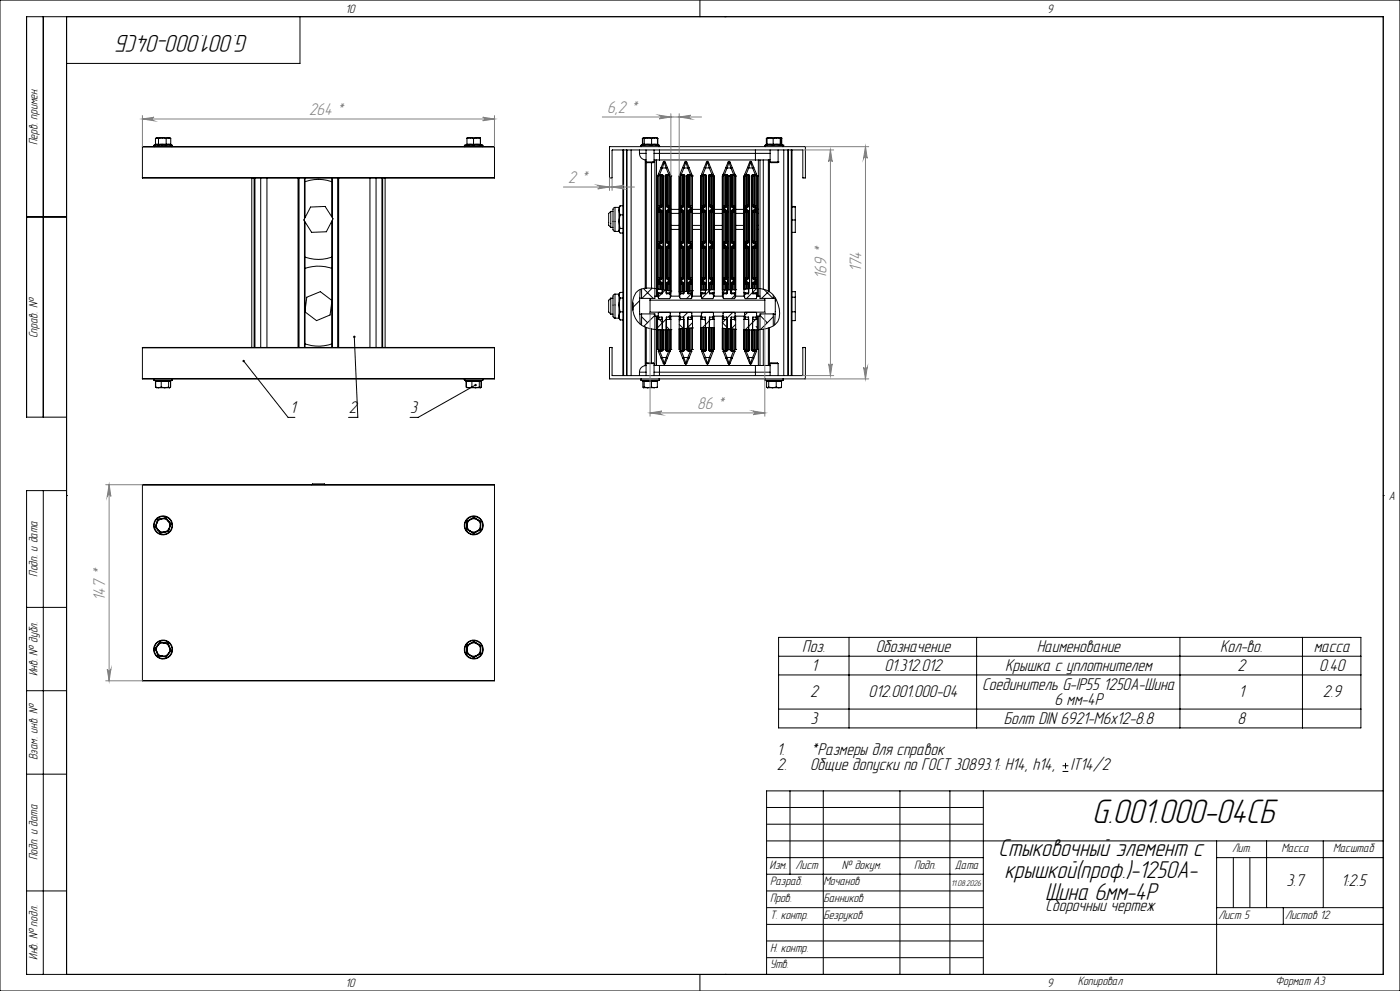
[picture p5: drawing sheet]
<svg xmlns="http://www.w3.org/2000/svg" width="420mm" height="297mm" viewBox="0 0 420 297" stroke-linecap="round" stroke-linejoin="round" font-family="sans-serif">
<defs><g id="words">
<text font-size="10.5" x="327.7" y="246.7">G.001.000-04СБ</text>
<g font-size="7.5">
<text x="74.5" y="10.5" transform="rotate(-180 74.5 10.5)">G.001.000-04СБ</text>
<text x="299.6" y="256.5">Стыковочный элемент с</text>
<text x="301.3" y="263.1">крышкой(проф.)-1250A-</text>
<text x="313.5" y="269.7">Шина 6мм-4P</text>
</g>
<g font-size="5.3" fill="#808080">
<text x="92.7" y="34.4">264 *</text>
<text x="182.1" y="33.8">6,2 *</text>
<text x="170.5" y="54.8">2 *</text>
<text x="247.9" y="83.5" transform="rotate(-90 247.9 83.5)">169 *</text>
<text x="258.4" y="81.7" transform="rotate(-90 258.4 81.7)">174</text>
<text x="209.2" y="122.5">86 *</text>
<text x="31.5" y="180" transform="rotate(-90 31.5 180)">147 *</text>
</g>
<g font-size="5.3">
<text x="87" y="123.8">1</text>
<text x="104.6" y="123.8">2</text>
<text x="123" y="123.8">3</text>
<text x="240.7" y="195.4">Поз.</text>
<text x="262.7" y="195.4">Обозначение</text>
<text x="311" y="195.4">Наименование</text>
<text x="366" y="195.4">Кол-во.</text>
<text x="394.1" y="195.4">масса</text>
<text x="243.4" y="201">1</text>
<text x="265.3" y="201">01.312.012</text>
<text x="301.6" y="201">Крышка с уплотнителем</text>
<text x="371.3" y="201">2</text>
<text x="395.8" y="201">0.40</text>
<text x="243" y="209">2</text>
<text x="260.6" y="209">012.001.000-04</text>
<text x="294.7" y="206.6">Соединитель G-IP55 1250А-Шина</text>
<text x="371.6" y="209">1</text>
<text x="396.9" y="209">2.9</text>
<text x="316.3" y="211.3">6 мм-4P</text>
<text x="243.2" y="216.9">3</text>
<text x="301.1" y="216.9">Болт DIN 6921-M6x12-8.8</text>
<text x="371.3" y="216.9">8</text>
<text x="233" y="226.3">1.</text>
<text x="243" y="226.3">*Размеры для справок</text>
<text x="233" y="230.9">2.</text>
<text x="243" y="230.9">Общие допуски по ГОСТ 30893.1: H14, h14,</text>
<text x="321.1" y="230.9">IT14/2</text>
<text x="386" y="265.6">3.7</text>
<text x="402.3" y="265.6">1:2.5</text>
<text x="313.6" y="272.9">Сборочный чертеж</text>
</g>
<g font-size="3.8">
<text x="103.7" y="3.8">10</text>
<text x="314.2" y="3.8">9</text>
<text x="11.2" y="43.5" transform="rotate(-90 11.2 43.5)">Перв. примен.</text>
<text x="11.3" y="101.4" transform="rotate(-90 11.3 101.4)">Справ. №</text>
<text x="416.6" y="149.8">A</text>
<text x="11.2" y="172.8" transform="rotate(-90 11.2 172.8)">Подп. и дата</text>
<text x="11.3" y="202.7" transform="rotate(-90 11.3 202.7)">Инв. № дубл.</text>
<text x="11.2" y="227.8" transform="rotate(-90 11.2 227.8)">Взам. инв. №</text>
<text x="11.2" y="257.8" transform="rotate(-90 11.2 257.8)">Подп. и дата</text>
<text x="369.6" y="255.2">Лит.</text>
<text x="384.4" y="255.2">Масса</text>
<text x="399.9" y="255.2">Масштаб</text>
<text x="230.9" y="260.3">Изм.</text>
<text x="238.7" y="260.3">Лист</text>
<text x="252.6" y="260.3">№ докум.</text>
<text x="274.2" y="260.3">Подп.</text>
<text x="286.5" y="260.3">Дата</text>
<text x="231" y="265.3">Разраб.</text>
<text x="247" y="265.4">Мочанов</text>
<text x="231" y="270.2">Пров.</text>
<text x="231" y="275.3">Т. контр.</text>
<text x="247" y="275.4">Безруков</text>
<text x="247" y="270.4">Банников</text>
<text x="365.5" y="275.3">Лист 5</text>
<text x="385.5" y="275.3">Листов 12</text>
<text x="11.3" y="287.7" transform="rotate(-90 11.3 287.7)">Инв. № подл.</text>
<text x="231" y="285.2">Н. контр.</text>
<text x="231" y="290.2">Утв.</text>
<text x="103.7" y="295.8">10</text>
<text x="314.2" y="295.8">9</text>
<text x="323.3" y="295.3">Копировал</text>
<text x="382.7" y="295.3">Формат А3</text>
</g>
<text font-size="2.6" x="285.3" y="265.5">11.08.2026</text>
</g></defs>
<g fill="none" stroke="#000" stroke-width=".3">
<path d="M0 0h420v297h-420zM13 5v120M20 5v287M90 5v14h-70M210 0v5M217.5 5h.1M42.7 44h105.6M42.7 53.3h105.6M42.7 44v9.3M46.2 43.5l-.1 .3 .2 .2M46.2 43.5h5.4M46.6 43.2l-.1 .2"/>
<path d="M46.6 43.2h1M46.6 41.5v1.7M47.1 41.3l.5 .2M47.1 41.3h1.6M47.1 41.3l-.4 .1M47.5 43.4l-.7-.1-.6 .2M47.5 43.4h2.4M47.6 43.2h2.2M47.6 43.2l-.1 .2M47.6 41.5v1.7M48.7 41.3l1.1 .2M48.7 41.3h1.8"/>
<path d="M48.7 41.3l-1.1 .2M49.8 43.2h1.4M49.8 43.2l.1 .2M49.8 41.5v1.7M50.5 41.3l.7 .2M50.5 41.3l.6 .1M50.5 41.3l-.7 .2M51.1 41.4l.1 .1M51.2 43.2l.2 .2h-1.5M51.2 41.5v1.7M51.3 43.4l.3 .1M51.6 43.5l.2 .3-.3 .2"/>
<path d="M75.5 53.3v50.8M76.2 53.3v50.8M76.5 53.3v50.8M78.2 53.3v50.8M80.1 53.3v50.8M89.4 53.3v50.8M89.5 53.3v50.8M89.7 53.3v50.8M91.3 53.3v12.3M91.5 54.4a12.3 12.3 0 0 1 8 0M91.5 53.3v11.9M99.5 53.3v11.6"/>
<path d="M99.7 53.3v12M101.3 53.3v50.8M101.5 53.3v50.8M101.6 53.3v50.8M111 53.3v50.8M112.8 53.3v50.8M114.6 53.3v50.8M114.8 53.3v50.8M115.5 53.3v50.8M139.4 43.5l-.1 .3 .2 .2M139.4 43.5h5.4M140 43.4h2.1"/>
<path d="M140 43.4h.1M140 43.3l-.6 .2M140.1 43.2h2M140.1 43.2l-.1 .2M140.1 41.5v1.7M140.1 43.2l-.1 .1M141.1 41.3l1 .2M141.1 41.3h2M141.1 41.3l-1 .2M141.1 41.3h-1v.2M142.1 43.4h2.1M142.1 43.2h2"/>
<path d="M142.1 43.2v.2M142.1 41.5v1.7M143.1 41.3l1 .2M143.1 41.3h1M143.1 41.3l-1 .2M144.1 43.2l.1 .2M144.1 43.2h.1M144.1 41.3v1.9M144.1 43.2l.1 .1M144.3 43.4h-.1M144.3 43.3l.5 .2M144.8 43.5l.2 .3-.3 .2"/>
<path d="M148.3 44v9.3M182.8 44h58.8v9.3h-.8v-8.4h-57.1l-.1 8.4h-.8zM186.9 44.9v67.7M187.1 44.9v67.7M188 44.9v67.7M188.1 44.9v67.7M189.3 44.9v67.7M191.8 46a1.93 1.93 0 0 0 2 1.9M191.8 46h2M191.8 44.9v1.1M192.3 43.5l-.1 .3 .2 .2M192.3 43.5h5.4"/>
<path d="M192.7 43.2l-.1 .2M192.7 43.2h.1M192.8 41.5l-.1 1.7M192.8 43.2v.2M192.8 43.2h.5M192.8 41.5v1.7M192.9 41.4l-.1 .1M192.9 41.4l-.2 .1M193 41.3h.1M193.1 41.3l.2 .2M193.1 41.3h1.3M193.1 41.3l-.1 .1"/>
<path d="M193.2 43.4h2.3M193.2 43.4l-.9 .1M193.3 43.2l-.1 .2M193.3 43.2h2.2M193.3 41.5v1.7M193.6 47.9v38.5M193.8 48.5h2.4M193.8 48.5l.3 .3h1.9l.2-.3M193.8 44.9v3.6M193.9 48.6v37.8M194.4 41.3l1.1 .2M194.4 41.3h2"/>
<path d="M194.4 41.3l-1.1 .2M195.4 48.8v37.6M195.5 43.2v.2M195.5 43.2h1.7M195.5 41.5v1.7M196.2 47.9h1.6M196.2 46h1.6M196.2 44.9v3.6M196.4 41.3l-.9 .2M196.4 41.3l.8 .2M196.4 41.3l1 .2M196.5 47.9v41.5h-4v-2.8"/>
<path d="M197 47.9v40.9M197.1 41.4l.1 .1M197.2 43.2l.1 .2h-1.8M197.2 43.4l.5 .1M197.2 41.5v1.7M197.2 43.2h.1M197.3 52.7h.4M197.3 52.7h.1M197.3 52.7v35.1M197.3 41.5v1.7M197.3 43.2l.2 .2M197.5 52.2l.4 .1"/>
<path d="M197.5 52.2v.1M197.6 52.3l.1 .1M197.6 52.3h.1M197.7 52.4l.3 .1M197.7 52.4v9.2M197.7 43.5l.2 .3-.2 .2M197.8 46v1.9M197.8 44.9v1.1M197.8 46h28.8M197.8 47.9h28.8M197.9 52.3h-.4M197.9 52.3h.6"/>
<path d="M198 52.3v.2M198 52.5h.3M198 52.5v9.1M198.3 52.3l.4 .4M198.3 52.5l.4 .2M198.3 52.3v.2M198.3 52.5v9.1M198.3 50.2l.4 .1M198.3 50.2l-.8 2M198.5 52.3l.5 .4M198.5 52.3h.1M198.5 52.3l.4 .4"/>
<path d="M198.7 52.7h.1M198.7 50.3l-.8 2M198.7 50.3h1.1M198.7 52.7h.2M198.7 52.7v8.9M198.9 52.7h.1M198.9 52.7v34.2M199 52.7v34.2M199.3 48.6l-.6 1.7M199.3 48.6l.5 1.7M199.3 48.4v.2M199.3 48.4l-.3 .1-.7 1.7"/>
<path d="M199.3 48.4l.3 .1 .6 1.7M199.6 52.7v34.3M199.6 52.7h.2M199.8 52.7h.1M199.8 50.3l.8 2M199.8 52.7v8.9M200 52.3l-.4 .4M200 52.3h.1M200.2 50.2l-.4 .1M200.2 50.2l.8 2M200.2 52.3l-.4 .4M200.3 52.3l-.4 .4"/>
<path d="M200.3 52.3v.2M200.3 52.5l-.4 .2M200.3 52.5v9.1M200.3 52.5h.2M200.5 52.3v.2M200.5 52.5v9.1M200.6 52.3h.4M200.6 52.3h-.6M200.9 52.4l-.4 .1M200.9 52.7h.4M200.9 52.4v9.2M201 52.3l-.1 .1"/>
<path d="M201 52.2l-.4 .1M201 52.2v.1M201.3 52.7h.1M201.3 52.7v35.1M203.8 52.7h.4M203.8 52.7h.1M203.8 52.7v35.1M204 52.2l.4 .1M204.1 52.3l.1 .1M204.2 52.4l.3 .1M204.2 52.4v9.2M204.4 52.3h.1"/>
<path d="M204.4 52.3h.6M204.5 52.3v.2M204.5 52.5h.3M204.5 52.5v9.1M204.8 52.5h.2l.1 .2M204.8 52.5l.3 .2M204.8 52.5v9.1M204.8 50.2l.4 .1M204.8 52.3l.4 .4M204.8 50.2l-.8 2M205 52.3h.1M205 52.3l.5 .4"/>
<path d="M205 52.3l.4 .4M205.1 52.7h.1M205.1 52.7v8.9M205.2 50.3h1.1M205.2 52.7h.2M205.2 50.3l-.8 2M205.2 52.7v8.9M205.4 52.7h.1M205.4 52.7v34.6M205.5 52.7v34.6M205.7 48.6l-.5 1.7M205.7 48.6l.6 1.7"/>
<path d="M205.7 48.4v.2M205.7 48.4l-.2 .1-.7 1.7M205.7 48.4l.3 .1 .7 1.7M206.1 52.7h.1M206.1 52.7v34.6M206.1 52.7h.2M206.3 52.7h.1M206.3 50.3l.8 2M206.3 52.7v8.9M206.5 52.3l-.4 .4M206.5 52.3h.1M206.7 50.2l-.4 .1"/>
<path d="M206.7 50.2l.8 2M206.7 52.5h-.3l-.1 .2M206.7 52.5l-.4 .2M206.7 52.5h.3M206.7 52.5v9.1M207 52.3v.2M207 52.5v9.1M207.1 52.3h-.6M207.4 52.4l-.4 .1M207.4 52.7h.4M207.4 52.4v9.2M207.5 52.3l-.1 .1"/>
<path d="M207.5 52.2l-.4 .1M207.8 52.7h.1M207.8 52.7v35.1M210.2 52.7h.1M210.2 52.7v35.1M210.3 52.7h.3M210.5 52.2v.1M210.5 52.2l.4 .1M210.5 52.3h.4M210.5 52.3l.1 .1M210.6 52.3h.1M210.6 52.4l.4 .1"/>
<path d="M210.6 52.4v9.2M210.9 52.3h.6M210.9 52.3h.1M211 52.3v.2M211 52.5h.2M211 52.5v9.1M211.2 52.5l.3-.1 .1 .3M211.2 52.5l.4 .2M211.2 52.5v9.1M211.3 50.2l.4 .1M211.3 50.2l-.8 2M211.5 52.3l.4 .4"/>
<path d="M211.5 52.3h.1M211.6 52.7h.1M211.6 52.7h.3M211.6 52.7v8.9M211.7 50.3h1.1M211.7 50.3l-.8 2M211.9 52.7v34.2v-34.2M211.9 52.7h.1M212.2 48.6l-.5 1.7M212.2 48.6l.6 1.7M212.2 48.4v.2M212.2 48.4l-.3 .1-.6 1.7"/>
<path d="M212.2 48.4l.3 .1 .7 1.7M212.5 52.7h.1M212.5 52.7v34.2M212.6 52.7h.2M212.8 50.3l.8 2M212.8 52.7h.1M212.8 52.7v8.9M213 52.3l-.5 .4M213 52.3h.1M213 52.3l-.4 .4M213.2 50.2l-.4 .1M213.2 52.3l-.4 .4"/>
<path d="M213.2 50.2l.8 2M213.2 52.5h-.3l-.1 .2M213.2 52.5l-.4 .2M213.2 52.5h.3M213.2 52.5v9.1M213.5 52.3v.2M213.5 52.5v9.1M213.6 52.3h.1M213.6 52.3h-.6M213.6 52.3h.4M213.8 52.7h.4M213.8 52.4l-.3 .1"/>
<path d="M213.8 52.4v9.2M214 52.3l-.2 .1M214 52.2l-.4 .1M214 52.2v.1M214.2 52.7v35.1M214.2 52.7v34.1M216.7 52.7h.4M216.7 52.7h.1M216.7 52.7v35.1M216.9 52.2l.1 .1M216.9 52.2l.4 .1M217 52.3l.1 .1"/>
<path d="M217 52.3h.1M217.1 52.4l.4 .1M217.1 52.4v9.2M217.3 52.3h-.3M217.3 52.3h.6M217.5 52.3v.2M217.5 52.5h.2M217.5 52.5v9.1M217.7 52.5l.2-.1 .2 .3M217.7 52.5l.4 .2M217.7 52.5v9.1M217.8 50.2l.3 .1"/>
<path d="M217.8 52.3l.3 .4M217.8 50.2l-.9 2M217.9 52.3l.5 .4M217.9 52.3h.1M218.1 52.7h.1M218.1 50.3h1.2M218.1 52.7h.3M218.1 50.3l-.8 2M218.1 52.7v8.9M218.4 52.7h.1M218.4 52.7v34.2M218.7 48.4v.2"/>
<path d="M218.7 48.6l-.6 1.7M218.7 48.4l-.2 .1-.7 1.7M218.7 48.6l.6 1.7M218.7 48.4l.3 .1 .7 1.7M219 52.7v34.2l.1-34.2M219 52.7h.1M219.1 52.7h.2M219.3 50.3l.8 2M219.3 52.7v8.9M219.5 52.3l-.5 .4M219.5 52.3h.1M219.5 52.3l-.4 .4"/>
<path d="M219.7 50.2l-.4 .1M219.7 52.3l-.4 .4M219.7 50.2l.8 2M219.7 52.5l-.4 .2M219.7 52.3v.2M219.7 52.5h.2M219.7 52.5v9.1M219.9 52.3v.2M219.9 52.5v9.1M220.1 52.3h.4M220.1 52.3h-.6M220.3 52.4l-.4 .1"/>
<path d="M220.3 52.7h.4M220.3 52.4v9.2M220.4 52.3l-.1 .1M220.5 52.2l-.4 .1M220.5 52.2v.1M220.7 52.7h.1M220.7 52.7v35.1M223.2 52.7h.4M223.2 52.7h.1M223.2 52.7v35.1M223.4 52.2l.4 .1M223.6 52.3v.1"/>
<path d="M223.6 52.4l.4 .1M223.6 52.4v9.2M223.8 52.3h.6M224 52.3v.2M224 52.5h.2M224 52.5v9.1M224.2 52.5l.2-.1 .2 .3M224.2 52.5l.4 .2M224.2 52.5v9.1M224.2 52.3l.4 .4M224.3 50.2l.3 .1M224.3 50.2l-.9 2"/>
<path d="M224.4 52.3h.1M224.4 52.3l.5 .4M224.6 52.7h.1M224.6 52.7v8.9M224.6 50.3h1.2M224.6 52.7h.3M224.6 50.3l-.8 2M224.9 52.7h.1M224.9 52.7v33.8M225.2 48.6l-.6 1.7M225.2 48.6l.6 1.7M225.2 48.4v.2"/>
<path d="M225.2 48.4l-.3 .1-.6 1.7M225.2 48.4l.3 .1 .6 1.7M225.5 52.7h.1M225.5 52.7v33.8M225.5 52.7h.3M225.8 52.7h.1M225.8 50.3l.8 2M225.8 52.7v8.9M226 52.3l-.5 .4M226 52.3h.1M226.1 50.2l-.3 .1M226.1 50.2l.9 2"/>
<path d="M226.2 52.5h-.3l-.1 .2M226.2 52.5l-.4 .2M226.2 52.5h.2M226.2 52.5v9.1M226.4 52.3v.2M226.4 52.5v9.1M226.6 52.3h-.6M226.6 46v1.9M226.6 46h4.4M226.6 44.9v1.1M226.8 52.4l-.4 .1M226.8 52.7h.4"/>
<path d="M226.8 52.4v9.2M226.9 52.3l-.1 .1M227 52.2l-.4 .1M227.2 52.7h.1M227.2 52.7v35.1M227.5 47.9v40.9M228 47.9v41.5h4v-1M229 47.9v38.8M229.6 43.5l-.2 .3 .2 .2M229.6 43.5h5.3M229.9 43.2l-.1 .2M230 43.4h2"/>
<path d="M230 43.4h.1l-.5 .1M230.1 43.2l-.1 .2M230.1 43.2h1.9M230.1 41.5v1.7M230.1 43.2h-.2M230.2 41.4l-.3 .1v1.7M230.2 41.3h.1M230.2 41.3l-.3 .2M230.3 41.3l-.2 .2M230.3 41.3h.7M230.5 47.9v39.3M230.8 47.9v39.5"/>
<path d="M231 41.3l1 .2M231 41.3h2M231 48.5h2.4M231 48.5l.2 .3h2l.2-.3M231 47.9h-4.4M231 44.9v3.6M231 41.3l-.9 .2M232 43.4h2.2M232 43.2v.2M232 43.2h2.1M232 41.5v1.7M233 41.3l1.1 .2"/>
<path d="M233 41.3h1.2M233 41.3l-1 .2M233.4 48.5h.1M233.4 44.9v3.6M234.1 43.2l.1 .2M234.1 43.2h.3M234.1 41.5v1.7M234.2 41.3l-.1 .2M234.2 41.3l.2 2M234.2 41.3h.1M234.2 41.3l.4 .2M234.3 41.4l.2 .1v1.7"/>
<path d="M234.4 43.4h-.2M234.4 43.3l.5 .2M234.4 43.2h.1M234.5 43.2l.2 .2M234.9 43.5l.2 .3-.3 .2M234.9 43.5h.1M235.1 44.9v67.7M236.4 44.9v67.7M236.5 44.9v67.7M237.4 44.9v67.7M237.6 44.9v67.7M8 65h12"/>
<path d="M91.3 66.2v37.9M91.5 77.1a12.3 12.3 0 0 0 8 0M91.5 66.5v26.6M93.2 62.1l4.3-.2 2.4 3.7-2 3.9-4.4 .1-2.3-3.7zM99.5 66.3v23.7M99.7 65.9v38.2M183.2 63.4v4.8M183.2 63.4l-.6 .6v3.5l.6 .7M183.2 68.2h.7M183.2 63.4h.7M184.5 62.2l-.6 .4v6.3l.6 .5M184.5 62.2v7.2"/>
<path d="M184.5 69.4h1.2M184.5 62.2h1.2M185.7 63l.4 1.4M185.7 69.1v.3M185.7 62.2v.8M185.7 63v3.4M185.7 66.4v2.7M185.7 66.4l.4 2.1M185.7 69.1l.4 .7h.8M185.7 69.4l.1 .2M186.1 61.7l-.4 1.3M186.1 64.4l-.4 2"/>
<path d="M186.1 68.5l-.4 .6M186.1 61.7l-.4 .5M186.1 64.4h.8M186.1 61.7h.8M186.1 68.5h.8M197 68.8h.3M197 62.8h.3M197 64h.3M197 67.6h.3M197.7 61.6v.7M197.7 61.6h.3M197.7 74.3h.3"/>
<path d="M197.7 73.6v.7M197.7 73.6l.1 .3M197.7 63.5h.3M197.7 62.8v.7M197.7 62.8l.1 .2M197.7 72.4h.3M197.7 72.4v.7M197.7 62.8h.1M197.7 73.6h.1M197.7 73.1h.1M197.7 62.3v.5M197.7 63.5v8.9"/>
<path d="M197.7 73.1v.5M197.7 74.3v8.9M197.7 73.1v.1M197.7 62.2v.1M197.7 62.2v.6M197.7 73.5v.1M197.7 62.7v.1M197.7 62.3v.1M197.7 62.7l.5 .4M197.7 73.5l.5 .4M197.7 73.5l.1 .4M197.7 62.7l.1 .3"/>
<path d="M197.7 73.5l.2 .1M197.7 73.2h.2M197.7 62.7h.2M197.7 62.4h.2M197.8 73.9l.2 .4M197.8 72.8l-.1 .4M197.8 63l.2 .5M197.8 72.8l-.1 .3M197.9 73.6l.6 .2 .2 .5M197.9 62.7a.78 .78 0 0 1 .8 .8M197.9 62.7l.4 .4M197.9 73.6l.4 .3"/>
<path d="M198 61.6l-.3 .7M198 74.3h.2M198 72.4l-.2 .4M198 63.5h.2M198 63.5v8.9M198 74.3v8.9M198.2 62l-.5 .4M198.2 72.8l-.5 .4M198.2 61.6v.4M198.2 72.4v.4M198.2 63.1v.4M198.2 73.9v.4"/>
<path d="M198.2 61.6h-.2M198.2 72.4h-.2M198.2 63.1h.1M198.2 62h.1M198.2 72.8h.1M198.2 73.9h.1M198.2 61.6h.1M198.2 72.4h.1M198.2 63.5h.1M198.2 74.3h.1M198.3 63.1l.4 .4M198.3 72.8l-.4 .4"/>
<path d="M198.3 73.9l.4 .4M198.3 62l-.4 .4M198.3 61.6v.4M198.3 72.4v.4M198.3 61.6h.4M198.3 72.4h.4M198.3 73.9v.4M198.3 74.3h.4M198.3 63.1v.4M198.3 63.5h.4M198.3 63.5v8.9M198.3 74.3v8.9"/>
<path d="M198.7 72.4a.78 .78 0 0 1-.8 .8M198.7 61.6a.78 .78 0 0 1-.8 .8M198.7 63.5h.1M198.7 72.4l-.4 .4M198.7 72.4h.1M198.7 74.3h.1M198.7 61.6l-.4 .4M198.7 61.6h.1M198.7 63.5v8.9M198.7 74.3v8.9M199.8 61.6l.2 .4 .6 .4M199.8 72.4l.2 .4 .6 .4"/>
<path d="M199.8 63.5h.1M199.8 72.4h.1M199.8 74.3h.1M199.8 61.6h.1M199.8 63.5v8.9M199.8 74.3v8.9M199.9 72.4l.4 .4M199.9 61.6l.4 .4M199.9 61.6h.4M199.9 72.4h.4M199.9 63.5h.4M199.9 74.3h.4"/>
<path d="M200.3 63.1l-.4 .4M200.3 72.8l.3 .4M200.3 73.9l-.4 .4M200.3 62l.3 .4M200.3 73.9v.4M200.3 61.6v.4M200.3 72.4v.4M200.3 63.1v.4M200.3 63.1h.1M200.3 62h.1M200.3 72.8h.1M200.3 73.9h.1"/>
<path d="M200.3 63.5v8.9M200.3 74.3v8.9M200.3 61.6h.1M200.3 72.4h.1M200.3 63.5h.1M200.3 74.3h.1M200.3 62l.5 .4M200.3 72.8l.5 .4M200.3 72.4h.2M200.3 61.6h.2M200.3 74.3h.2M200.3 63.5h.2"/>
<path d="M200.5 72.4l.2 .4M200.5 61.6l.3 .7M200.5 61.6h.4M200.5 72.4h.4M200.5 74.3h.4M200.5 63.5h.4M200.5 63.5v8.9M200.5 74.3v8.9M200.6 62.7l-.5 .3-.3 .5M200.6 73.6l-.4 .1-.4 .6M200.6 62.7l-.3 .4M200.6 73.6l-.3 .3"/>
<path d="M200.6 73.2h.2M200.6 62.7h.2M200.6 62.4h.2M200.7 72.8l.1 .4M200.7 73.9l-.2 .4M200.7 63l-.2 .5M200.7 72.8l.2 .3M200.8 62.7l.1 .1M200.8 73.5l.1 .1M200.8 73.5l-.5 .4M200.8 62.7l-.5 .4M200.8 73.5l-.1 .4"/>
<path d="M200.8 62.7l-.1 .3M200.8 62.3v.1M200.8 73.5l-.2 .1M200.9 62.2l-.1 .1M200.9 62.8h.1M200.9 73.1l-.1 .1M200.9 73.1h.1M200.9 73.6h.1M200.9 62.8l-.2 .2M200.9 73.6l-.2 .3M200.9 61.6v.7M200.9 62.2v.1"/>
<path d="M200.9 72.4v.7M200.9 73.6v.7M200.9 62.8v.7M200.9 62.2v.6M200.9 63.5v8.9M200.9 73.1v.5M200.9 74.3v8.9M201.3 68.8h2.5M201.3 62.8h2.5M201.3 64h2.5M201.3 67.6h2.5M204.2 73.6h.1"/>
<path d="M204.2 73.1h.1M204.2 73.1v.1M204.2 62.8h.1M204.2 62.2v.1M204.2 73.6l.1 .3M204.2 62.8l.1 .2M204.2 61.6v.7M204.2 61.6h.3M204.2 74.3h.3M204.2 73.6v.7M204.2 63.5h.3M204.2 62.8v.7"/>
<path d="M204.2 72.4h.3M204.2 72.4v.7M204.2 62.2v.6M204.2 63.5v8.9M204.2 73.1v.5M204.2 74.3v8.9M204.2 73.5v.1M204.2 62.7v.1M204.2 62.3v.1M204.2 62.7l.5 .4M204.2 73.5l.5 .4M204.2 62.7l.1 .3"/>
<path d="M204.2 73.5l.1 .4M204.2 73.2h.2M204.2 62.7h.2M204.2 62.4h.2M204.2 73.5l.2 .1M204.3 63l.2 .5M204.3 72.8l-.1 .4M204.3 73.9l.2 .4M204.3 72.8l-.1 .3M204.4 73.6l.6 .3 .2 .4M204.4 62.7l.5 .3 .3 .5M204.4 62.7l.4 .4"/>
<path d="M204.4 73.6l.4 .3M204.5 63.5h.2M204.5 61.6l-.3 .7M204.5 72.4l-.2 .4M204.5 74.3h.2M204.5 63.5v8.9M204.5 74.3v8.9M204.7 62l-.5 .4M204.7 72.8l-.5 .4M204.7 61.6v.4M204.7 72.4v.4M204.7 73.9v.4"/>
<path d="M204.7 63.1v.4M204.7 61.6h-.2M204.7 72.4h-.2M204.7 63.1h.1M204.7 62h.1M204.7 72.8h.1M204.7 73.9h.1M204.7 61.6h.1M204.7 72.4h.1M204.7 63.5h.1M204.7 74.3h.1M204.8 72.8l-.4 .4"/>
<path d="M204.8 63.1l.3 .4M204.8 62l-.4 .4M204.8 73.9l.3 .4M204.8 61.6v.4M204.8 61.6h.3M204.8 72.4v.4M204.8 72.4h.3M204.8 73.9v.4M204.8 74.3h.3M204.8 63.5h.3M204.8 63.1v.4M204.8 63.5v8.9"/>
<path d="M204.8 74.3v8.9M205.1 72.4l-.3 .4M205.1 72.4h.1M205.1 63.5h.1M205.1 61.6l-.3 .4M205.1 61.6h.1M205.1 74.3h.1M205.1 63.5v8.9M205.1 74.3v8.9M205.2 72.4l-.2 .4-.6 .4M205.2 61.6l-.2 .4-.6 .4M205.2 63.5v8.9"/>
<path d="M205.2 74.3v8.9M206.3 61.6a.78 .78 0 0 0 .8 .8M206.3 72.4a.78 .78 0 0 0 .8 .8M206.3 63.5h.1M206.3 72.4h.1M206.3 74.3h.1M206.3 72.4l.4 .4M206.3 61.6h.1M206.3 61.6l.4 .4M206.3 61.6h.4M206.3 74.3h.4M206.3 72.4h.4"/>
<path d="M206.3 63.5h.4M206.3 63.5v8.9M206.3 74.3v8.9M206.7 63.1l-.4 .4M206.7 73.9l-.4 .4M206.7 72.8l.4 .4M206.7 62l.4 .4M206.7 73.9v.4M206.7 63.1v.4M206.7 61.6v.4M206.7 72.4v.4M206.7 63.1h.1"/>
<path d="M206.7 62h.1M206.7 72.8h.1M206.7 73.9h.1M206.7 61.6h.1M206.7 72.4h.1M206.7 63.5h.1M206.7 74.3h.1M206.7 63.5v8.9M206.7 74.3v8.9M206.8 72.8l.5 .4M206.8 62l.5 .4M206.8 73.9v.4"/>
<path d="M206.8 63.1v.4M206.8 61.6v.4M206.8 72.4v.4M206.8 72.4h.2M206.8 61.6h.2M206.8 63.5h.2M206.8 74.3h.2M207 72.4l.2 .4M207 61.6l.3 .7M207 61.6h.4M207 72.4h.4M207 74.3h.4"/>
<path d="M207 63.5h.4M207 63.5v8.9M207 74.3v8.9M207.1 62.7a.78 .78 0 0 0-.8 .8M207.1 73.6l-.5 .2-.3 .5M207.1 62.7l-.4 .4M207.1 73.6l-.4 .3M207.1 73.2h.2M207.1 62.7h.2M207.1 62.4h.2M207.2 72.8l.1 .4M207.2 63l-.2 .5"/>
<path d="M207.2 73.9l-.2 .4M207.2 72.8l.1 .3M207.2 72.8l.2 .3M207.3 62.7v.1M207.3 73.5v.1M207.3 62.7l-.5 .4M207.3 73.5l-.5 .4M207.3 62.7l-.1 .3M207.3 73.5l-.1 .4M207.3 73.5l-.2 .1M207.3 62.3v.1M207.3 62.2v.1"/>
<path d="M207.3 62.8h.1M207.3 73.1v.1M207.3 73.1h.1M207.3 73.6h.1M207.3 62.8l-.1 .2M207.3 73.6l-.1 .3M207.3 62.2l.1 .1M207.3 62.2v.6M207.3 73.1v.5M207.4 61.6v.7M207.4 72.4v.7M207.4 73.6l-.2 .3"/>
<path d="M207.4 73.6v.7M207.4 62.8l-.2 .2M207.4 62.8v.7M207.4 62.3v.5M207.4 63.5v8.9M207.4 73.1v.5M207.4 74.3v8.9M207.8 68.8h2.4M207.8 62.8h2.4M207.8 64h2.4M207.8 67.6h2.4M210.6 73.6h.1"/>
<path d="M210.6 73.1h.1M210.6 73.1l.1 .1M210.6 62.8h.1M210.6 62.2l.1 .1M210.6 73.6l.2 .3M210.6 62.8l.2 .2M210.6 61.6v.7M210.6 61.6h.4M210.6 74.3h.4M210.6 73.6v.7M210.6 63.5h.4M210.6 62.8v.7"/>
<path d="M210.6 72.4h.4M210.6 72.4v.7M210.6 62.2v.6M210.6 63.5v8.9M210.6 73.1v.5M210.6 74.3v8.9M210.7 62.3v.1M210.7 73.5l-.1 .1M210.7 62.7l-.1 .1M210.7 62.7l.4 .4M210.7 73.5l.4 .4M210.7 73.5l.1 .4"/>
<path d="M210.7 62.7l.1 .3M210.7 73.2h.2M210.7 62.7h.2M210.7 62.4h.2M210.7 73.5l.2 .1M210.8 72.8l-.1 .4M210.8 73.9l.2 .4M210.8 63l.2 .5M210.8 72.8l-.2 .3M210.9 73.6l.6 .3 .1 .4M210.9 62.7l.5 .3 .2 .5M210.9 62.7l.3 .4"/>
<path d="M210.9 73.6l.3 .3M211 61.6l-.3 .7M211 72.4l-.2 .4M211 74.3h.1M211 63.5h.1M211 63.5v8.9M211 74.3v8.9M211.1 62l-.4 .4M211.1 72.8l-.4 .4M211.1 72.4v.4M211.1 61.6v.4M211.1 63.1v.4"/>
<path d="M211.1 73.9v.4M211.1 72.4h-.1M211.1 61.6h-.1M211.1 63.1h.1M211.1 62h.1M211.1 72.8h.1M211.1 73.9h.1M211.1 61.6h.1M211.1 72.4h.1M211.1 63.5h.1M211.1 74.3h.1M211.2 72.8l-.3 .4"/>
<path d="M211.2 63.1l.4 .4M211.2 73.9l.4 .4M211.2 62l-.3 .4M211.2 72.4v.4M211.2 61.6v.4M211.2 72.4h.4M211.2 61.6h.4M211.2 63.1v.4M211.2 73.9v.4M211.2 63.5h.4M211.2 74.3h.4M211.2 63.5v8.9"/>
<path d="M211.2 74.3v8.9M211.6 72.4l-.1 .4-.6 .4M211.6 61.6l-.1 .4-.6 .4M211.6 72.4l-.4 .4M211.6 72.4h.1M211.6 63.5h.1M211.6 74.3h.1M211.6 61.6l-.4 .4M211.6 61.6h.1M211.6 63.5v8.9M211.6 74.3v8.9M212.8 61.6l.1 .4 .7 .4"/>
<path d="M212.8 72.4l.1 .4 .7 .4M212.8 63.5h.1M212.8 74.3h.1M212.8 72.4h.1M212.8 72.4l.4 .4M212.8 61.6h.1M212.8 61.6l.4 .4M212.8 72.4h.4M212.8 63.5h.4M212.8 61.6h.4M212.8 74.3h.4M212.8 63.5v8.9"/>
<path d="M212.8 74.3v8.9M213.2 63.1l-.4 .4M213.2 73.9l-.4 .4M213.2 72.8l.4 .4M213.2 62l.4 .4M213.2 61.6v.4M213.2 63.1v.4M213.2 73.9v.4M213.2 72.4v.4M213.2 63.1h.1M213.2 62h.1M213.2 72.8h.1"/>
<path d="M213.2 73.9h.1M213.2 61.6h.1M213.2 72.4h.1M213.2 63.5h.1M213.2 74.3h.1M213.2 63.5v8.9M213.2 74.3v8.9M213.3 62l.4 .4M213.3 72.8l.4 .4M213.3 63.1v.4M213.3 73.9v.4M213.3 61.6v.4"/>
<path d="M213.3 72.4v.4M213.3 72.4h.1M213.3 61.6h.2M213.3 74.3h.1M213.3 63.5h.1M213.4 72.4l.3 .4M213.4 72.4h.4M213.4 74.3h.4M213.4 63.5h.4M213.4 63.5v8.9M213.4 74.3v8.9M213.5 61.6l.3 .7"/>
<path d="M213.5 61.6h.3M213.6 62.7l-.6 .3-.2 .5M213.6 73.6l-.7 .3-.1 .4M213.6 62.7l-.4 .4M213.6 73.6l-.4 .3M213.6 73.2h.1M213.6 62.7h.1M213.6 62.4h.1M213.7 72.8v.4M213.7 73.9l-.3 .4M213.7 63l-.3 .5M213.7 72.8l.1 .3"/>
<path d="M213.7 62.7l.1 .1M213.7 73.5l.1 .1M213.7 73.5l-.4 .4M213.7 62.7l-.4 .4M213.7 73.5v.4M213.7 62.7v.3M213.7 73.5l-.1 .1M213.8 62.3l-.1 .1M213.8 62.2v.1M213.8 62.8h.1M213.8 73.1l-.1 .1M213.8 73.1h.1"/>
<path d="M213.8 73.6h.1M213.8 62.8l-.1 .2M213.8 73.6l-.1 .3M213.8 61.6v.7M213.8 72.4v.7M213.8 73.6v.7M213.8 62.8v.7M213.8 62.2v.6M213.8 63.5v8.9M213.8 73.1v.5M213.8 74.3v8.9M214.2 68.8h2.5"/>
<path d="M214.2 62.8h2.5M214.2 64h2.5M214.2 67.6h2.5M217.1 61.6v.7M217.1 61.6h.4M217.1 74.3h.4M217.1 73.6v.7M217.1 73.6l.2 .3M217.1 63.5h.4M217.1 62.8v.7M217.1 62.8l.2 .2M217.1 72.4h.4"/>
<path d="M217.1 72.4v.7M217.1 62.8h.1M217.1 73.6h.1M217.1 73.1h.1M217.1 63.5v8.9M217.1 73.1v.5M217.1 74.3v8.9M217.1 73.1l.1 .1M217.1 62.2l.1 .1M217.1 62.2v.6M217.1 62.2v.1M217.2 62.3v.1"/>
<path d="M217.2 73.5l-.1 .1M217.2 62.7l-.1 .1M217.2 62.7l.4 .4M217.2 73.5l.4 .4M217.2 73.5l.1 .4M217.2 62.7l.1 .3M217.2 73.2h.1M217.2 62.7h.1M217.2 62.4h.1M217.2 73.5l.1 .1M217.3 73.9l.2 .4M217.3 63l.2 .5"/>
<path d="M217.3 72.8l-.1 .4M217.3 72.8l-.2 .3M217.3 73.6l.6 .2 .2 .5M217.3 62.7a.78 .78 0 0 1 .8 .8M217.3 62.7l.4 .4M217.3 73.6l.4 .3M217.5 61.6l-.3 .7M217.5 74.3h.1M217.5 63.5h.1M217.5 72.4l-.2 .4M217.5 63.5v8.9M217.5 74.3v8.9"/>
<path d="M217.6 72.8l-.4 .4M217.6 62l-.4 .4M217.6 61.6v.4M217.6 72.4v.4M217.6 63.1v.4M217.6 73.9v.4M217.6 61.6h-.1M217.6 72.4h-.1M217.6 63.1h.1M217.6 62h.1M217.6 72.8h.1M217.6 73.9h.1"/>
<path d="M217.6 61.6h.1M217.6 72.4h.1M217.6 63.5h.1M217.6 74.3h.1M217.7 72.8l-.4 .4M217.7 63.1l.4 .4M217.7 62l-.4 .4M217.7 73.9l.4 .4M217.7 61.6v.4M217.7 61.6h.4M217.7 72.4v.4M217.7 72.4h.4"/>
<path d="M217.7 63.1v.4M217.7 73.9v.4M217.7 74.3h.4M217.7 63.5h.4M217.7 63.5v8.9M217.7 74.3v8.9M218.1 72.4a.78 .78 0 0 1-.8 .8M218.1 61.6a.78 .78 0 0 1-.8 .8M218.1 72.4l-.4 .4M218.1 72.4h.1M218.1 63.5h.1M218.1 61.6l-.4 .4"/>
<path d="M218.1 61.6h.1M218.1 74.3h.1M218.1 63.5v8.9M218.1 74.3v8.9M219.3 61.6l.1 .4 .7 .4M219.3 72.4l.1 .4 .7 .4M219.3 63.5h.1M219.3 61.6h.1M219.3 72.4h.1M219.3 74.3h.1M219.3 63.5v8.9M219.3 74.3v8.9"/>
<path d="M219.3 61.6l.4 .4M219.3 72.4l.4 .4M219.3 72.4h.4M219.3 61.6h.4M219.3 63.5h.4M219.3 74.3h.4M219.7 63.1l-.4 .4M219.7 62l.4 .4M219.7 73.9l-.4 .4M219.7 72.8l.4 .4M219.7 72.4v.4M219.7 63.1v.4"/>
<path d="M219.7 73.9v.4M219.7 61.6v.4M219.7 63.1h.1M219.7 62h.1M219.7 72.8h.1M219.7 73.9h.1M219.7 61.6h.1M219.7 72.4h.1M219.7 63.5h.1M219.7 74.3h.1M219.7 63.5v8.9M219.7 74.3v8.9"/>
<path d="M219.8 62l.4 .2v.2h-.1M219.8 72.8l.4 .4M219.8 73.9v.4M219.8 61.6v.4M219.8 63.1v.4M219.8 72.4v.4M219.8 61.6h.1M219.8 72.4h.1M219.8 63.5h.1M219.8 74.3h.1M219.9 61.6l.3 .7M219.9 72.4l.3 .4"/>
<path d="M219.9 61.6h.4M219.9 72.4h.4M219.9 74.3h.4M219.9 63.5h.4M219.9 63.5v8.9M219.9 74.3v8.9M220.1 62.7l-.6 .3-.2 .5M220.1 73.6l-.5 .1-.3 .6M220.1 62.7l-.4 .4M220.1 73.6l-.4 .3M220.1 73.2h.1M220.1 62.7h.1"/>
<path d="M220.2 72.8v.4M220.2 63l-.3 .5M220.2 73.9l-.3 .4M220.2 72.8l.1 .3M220.2 62.7l.1 .1M220.2 73.5l.1 .1M220.2 73.5l-.4 .4M220.2 62.7l-.4 .4M220.2 62.7v.3M220.2 73.5v.4M220.2 73.5l-.1 .1M220.3 62.2h.1"/>
<path d="M220.3 62.8h.1M220.3 73.1l-.1 .1M220.3 73.1h.1M220.3 73.6h.1M220.3 62.8l-.1 .2M220.3 73.6l-.1 .3M220.3 61.6v.7M220.3 62.2v.1M220.3 72.4v.7M220.3 73.6v.7M220.3 62.8v.7M220.3 62.2v.6"/>
<path d="M220.3 63.5v8.9M220.3 73.1v.5M220.3 74.3v8.9M220.7 68.8h2.5M220.7 62.8h2.5M220.7 64h2.5M220.7 67.6h2.5M223.6 73.6h.1M223.6 73.1h.1M223.6 73.1l.1 .1M223.6 62.8h.1M223.6 62.2l.1 .1"/>
<path d="M223.6 73.6l.2 .3M223.6 62.8l.2 .2M223.6 61.6v.7M223.6 61.6h.4M223.6 74.3h.4M223.6 73.6v.7M223.6 63.5h.4M223.6 62.8v.7M223.6 72.4h.4M223.6 72.4v.7M223.6 62.2v.6M223.6 63.5v8.9"/>
<path d="M223.6 73.1v.5M223.6 74.3v8.9M223.7 73.5l-.1 .1M223.7 62.7l-.1 .1M223.7 62.3v.1M223.7 62.7l.4 .4M223.7 73.5l.4 .4M223.7 73.5l.1 .4M223.7 62.7l.1 .3M223.7 73.2h.1M223.7 62.7h.1M223.7 62.4h.1"/>
<path d="M223.7 73.5l.1 .1M223.8 73.9l.2 .4M223.8 63l.2 .5M223.8 72.8l-.1 .4M223.8 72.8l-.2 .3M223.8 73.6l.6 .2 .2 .5M223.8 62.7l.6 .3 .2 .5M223.8 62.7l.4 .4M223.8 73.6l.4 .3M224 61.6l-.3 .7M224 74.3h.1M224 63.5h.1"/>
<path d="M224 72.4l-.2 .4M224 63.5v8.9M224 74.3v8.9M224.1 72.8l-.4 .4M224.1 62l-.4 .4M224.1 72.4v.4M224.1 61.6v.4M224.1 63.1v.4M224.1 73.9v.4M224.1 61.6h-.1M224.1 72.4h-.1M224.1 63.1h.1"/>
<path d="M224.1 62h.1M224.1 72.8h.1M224.1 73.9h.1M224.1 61.6h.1M224.1 72.4h.1M224.1 63.5h.1M224.1 74.3h.1M224.2 63.1l.4 .4M224.2 72.8l-.4 .4M224.2 62l-.4 .4M224.2 73.9l.4 .4M224.2 72.4v.4"/>
<path d="M224.2 61.6v.4M224.2 72.4h.4M224.2 61.6h.4M224.2 63.1v.4M224.2 63.5h.4M224.2 73.9v.4M224.2 74.3h.4M224.2 63.5v8.9M224.2 74.3v8.9M224.6 63.5h.1M224.6 72.4l-.4 .4M224.6 72.4h.1"/>
<path d="M224.6 61.6l-.4 .4M224.6 61.6h.1M224.6 74.3h.1M224.6 63.5v8.9M224.6 74.3v8.9M224.6 72.4l-.1 .4-.7 .4M224.6 61.6l-.1 .4-.7 .4M225.8 61.6a.78 .78 0 0 0 .8 .8M225.8 72.4a.78 .78 0 0 0 .8 .8M225.8 63.5h.1M225.8 61.6h.1M225.8 61.6l.4 .4"/>
<path d="M225.8 72.4l.4 .4M225.8 72.4h.1M225.8 74.3h.1M225.8 61.6h.4M225.8 74.3h.4M225.8 72.4h.4M225.8 63.5h.4M225.8 63.5v8.9M225.8 74.3v8.9M226.2 63.1l-.4 .4M226.2 62l.4 .4M226.2 72.8l.4 .4"/>
<path d="M226.2 73.9l-.4 .4M226.2 61.6v.4M226.2 72.4v.4M226.2 73.9v.4M226.2 63.1v.4M226.2 63.1h.1M226.2 62h.1M226.2 72.8h.1M226.2 73.9h.1M226.2 61.6h.1M226.2 72.4h.1M226.2 63.5h.1"/>
<path d="M226.2 74.3h.1M226.2 63.5v8.9M226.2 74.3v8.9M226.3 72.8l.4 .4M226.3 62l.4 .4M226.3 61.6v.4M226.3 72.4v.4M226.3 73.9v.4M226.3 63.1v.4M226.3 72.4h.1M226.3 61.6h.1M226.3 74.3h.1"/>
<path d="M226.3 63.5h.1M226.4 72.4l.2 .4M226.4 61.6l.3 .7M226.4 61.6h.4M226.4 72.4h.4M226.4 74.3h.4M226.4 63.5h.4M226.4 63.5v8.9M226.4 74.3v8.9M226.6 62.7a.78 .78 0 0 0-.8 .8M226.6 73.6l-.6 .2-.2 .5M226.6 62.7l-.4 .4"/>
<path d="M226.6 73.6l-.4 .3M226.6 73.2h.1M226.6 62.7h.1M226.6 62.4h.1M226.6 72.8l.1 .4M226.6 73.9l-.2 .4M226.6 63l-.2 .5M226.6 72.8l.2 .3M226.7 62.7l.1 .1M226.7 73.5l.1 .1M226.7 73.5l-.4 .4M226.7 62.7l-.4 .4"/>
<path d="M226.7 73.5l-.1 .4M226.7 62.7l-.1 .3M226.7 62.3v.1M226.7 73.5l-.1 .1M226.8 62.2l-.1 .1M226.8 62.8h.1M226.8 73.1l-.1 .1M226.8 73.1h.1M226.8 73.6h.1M226.8 62.8l-.2 .2M226.8 73.6l-.2 .3M226.8 62.2v.1"/>
<path d="M226.8 62.2v.6M226.8 73.1v.5M226.8 61.6v.7M226.8 72.4v.7M226.8 73.6v.7M226.8 62.8v.7M226.8 63.5v8.9M226.8 74.3v8.9M227.2 68.8h.3M227.2 62.8h.3M227.2 64h.3M227.2 67.6h.3"/>
<path d="M237.6 61.9h1v7.7h-1M237.6 65.9h1M237.6 62.1h1M91.5 80.4a12.1 12.1 0 0 1 8 0M91.5 93.5v10.6M92 89.1l4.1-1.7 3.5 2.7-.6 4.3-4 1.7-3.5-2.7zM99.5 90.4v13.7M183.2 89.4v4.8M183.2 89.4l-.6 .6v3.5l.6 .7M183.2 94.2h.7M183.2 89.4h.7M184.5 88.2l-.6 .4v6.3l.6 .5"/>
<path d="M184.5 88.2v7.2M184.5 95.4h1.2M184.5 88.2h1.2M185.7 94.7l.4 1.2M185.7 94.7v.7M185.7 88.2v.3M185.7 88.5v2.9M185.7 91.4v3.3M185.7 91.4l.4 2M185.7 88.5l.4 .8M185.7 95.4l.4 .5M185.9 87.8l-.2 .4"/>
<path d="M186.1 93.4l-.4 1.3M186.1 89.3l-.4 2.1M186.1 89.3h.8M186.1 95.9h.8M186.1 93.4h.8M186.9 87.6h-.8l-.4 .9M189.9 90.7v2.3M191.9 90.1l-2.1 2.1M191.9 90.2l.2 7M191.9 94.2h.6M191.9 89.4h.6M192.1 86.7l-.2 3.5"/>
<path d="M192.5 94.9l1.8 1.8M192.5 97.4v-3.3h4v15.4M193.1 86.6l2.9 2.8M193.6 86.4a4.1 4.1 0 0 0-3.8 4.3 6.7 6.7 0 0 0 3.8 7.3M193.6 86.4h.3M193.6 98l.3 .2M193.6 98v11.6M193.9 86.4h1.5M193.9 98.2l1.5 .4M193.9 98.2v10.7M195 93.6v.5M195 89.4v.6"/>
<path d="M195 90h34.4M195 93.6h34.4M195 90v3.6M195.4 86.4l1.6 .1M195.4 98.6l1.6 .2M195.4 98.6v10.2M195.6 86.4l-3 3M196.1 94.1l.4 .3M196.5 94.5l-3.4 3.3M196.5 94.8h1M196.5 88.8h1M197 94.8v14.7"/>
<path d="M197.3 86.6h.4M197.3 98.8h.4M197.3 86.6h.1M197.3 98.8h.1M197.3 94.8v.9M197.3 87.8v1M197.3 87.8h1.4M197.3 95.7h1.4M197.3 95.7v9M197.5 87.8v.5M197.5 94.8v.9M197.5 94.8l.2 .2"/>
<path d="M197.5 94.8l.1-1.2h3.3l.2 1.2M197.5 88.3l.2 1.2h3.3l.1-1.2M197.7 86.6l.3 .1M197.7 98.8h.3M197.7 85.1h.3M197.7 84.4v.7M197.7 84.4l.1 .3M197.7 83.2h.3M197.7 83.2v.7M197.7 84.4h.1M197.7 83.9h.1M197.7 88l-.2 .3"/>
<path d="M197.7 95v.7M197.7 83.9v.5M197.7 85.1v1.5M197.7 87.8v.2M197.7 98.8v6.3M197.7 95h.9M197.7 88h.9M197.7 83.9v.1M197.7 84.3v.1M197.7 84.3l.5 .4M197.7 84.3l.1 .4M197.7 84.3h.2"/>
<path d="M197.7 84h.2M197.8 95.7l.9 1M197.8 84.7l.2 .4M197.8 83.6l-.1 .4M197.8 83.6l-.1 .3M197.9 84.3l.6 .3 .2 .5M197.9 84.3l.4 .4M198 85.1h.2M198 83.2h.2M198 83.2l-.2 .4M198 98.8l.3 .1M198 86.7h.3"/>
<path d="M198 85.1v1.6M198 98.8v6.3M198.2 83.6l-.5 .4M198.2 83.2v.4M198.2 84.7v.4M198.2 83.6h.1M198.2 84.7h.1M198.2 83.2h.1M198.2 85.1h.1M198.3 86.7l.4 .1M198.3 98.9h.4M198.3 84.7l.4 .4"/>
<path d="M198.3 83.6l-.4 .4M198.3 85.1h.4M198.3 83.2v.4M198.3 83.2h.4M198.3 84.7v.4M198.3 85.1v1.6M198.3 98.9v6.2M198.4 88l-.9 1M198.6 95l.1 9.8M198.6 95v.7M198.6 87.8v.2M198.7 98.9h.1"/>
<path d="M198.7 86.8h.1M198.7 83.2l-.2 .5-.6 .3M198.7 85.1h.1M198.7 83.2l-.4 .4M198.7 83.2h.1M198.7 85.1l-.1 2.9M198.7 98.9h.9M198.7 86.8l.2 .1M198.7 96.8l-1.4 1.4M198.9 86.9h.1M199 86.9l.6 .1M199.5 87l-.8 .8"/>
<path d="M199.6 87h.1M199.6 98.9v5.9M199.6 87h.2M199.8 83.2l.4 .6 .4 .2M199.8 85.1h.1M199.8 83.2h.1M199.8 85.1l.2 2.9M199.8 98.8h.1M199.8 98.8l-.2 .1M199.8 87h.1M199.8 97.8l1.1 1M199.8 87.8h1.5"/>
<path d="M199.8 95.7h1.5M199.9 98.8h.4M199.9 87l.4 .1M199.9 83.2l.4 .4M199.9 85.1h.4M199.9 83.2h.4M199.9 95.6l-1.2 1.2M200 95l-.2 9.8M200 95v.7M200 95h.9M200 88h.9M200 87.8v.2"/>
<path d="M200.3 84.7l-.4 .4M200.3 83.6l.3 .4M200.3 84.7v.4M200.3 83.2v.4M200.3 98.8h.2M200.3 87.1h.2M200.3 83.6h.1M200.3 84.7h.1M200.3 85.1v2M200.3 98.8v6.3M200.3 83.2h.1M200.3 85.1h.1"/>
<path d="M200.3 83.6l.5 .4M200.3 83.2h.2M200.3 85.1h.2M200.5 87.1l.4 .1M200.5 83.2l.2 .4M200.5 83.2h.4M200.5 85.1h.4M200.5 85.1v2M200.5 98.8v6.3M200.6 84.3l-.4 .2-.4 .6M200.6 84.3l-.3 .4M200.6 84.3h.2"/>
<path d="M200.6 84h.2M200.7 83.6l.1 .4M200.7 84.7l-.2 .4M200.7 83.6l.2 .3M200.8 84.3l.1 .1M200.8 84.3l-.5 .4M200.8 84.3l-.1 .4M200.9 98.8h-.4M200.9 98.8h.4M200.9 87.2h.4M200.9 83.9l-.1 .1M200.9 83.9h.1"/>
<path d="M200.9 84.4h.1M200.9 84.4l-.2 .3M200.9 83.2v.7M200.9 84.4v.7M200.9 88l.2 .3M200.9 95v.7M200.9 83.9v.5M200.9 85.1v2.1M200.9 87.8v.2M200.9 98.8v6.3M201.1 94.8l-.2 .2M201.1 94.8v.9"/>
<path d="M201.1 87.8v.5M201.1 94.4l-.7 .6M201.1 94.8h2.8M201.1 88.8h2.8M201.3 98.8h.1M201.3 87.2h.1M201.3 87.8v1M201.3 94.8v.9M201.3 98.7l-.1 .1M201.3 95.7v9M203.8 87.4h.4M203.8 98.6h.1"/>
<path d="M203.8 87.4h.1M203.8 95.7h1.4v9.1l-.4 .4M203.8 94.8v.9M203.8 87.8v1M203.8 97.2l1.2 1.3M203.8 95.7v9M203.9 88.3l.2 1.2h3.3l.1-1.2M203.9 94.8l.3 .2M203.9 94.8l.2-1.2h3.3l.1 1.2M203.9 87.8v.5M203.9 94.8v.9M204.2 98.6h-.4"/>
<path d="M204.2 84.4h.1M204.2 83.9h.1M204.2 83.9v.1M204.2 84.4l.1 .3M204.2 85.1h.3M204.2 84.4v.7M204.2 83.2h.3M204.2 83.2v.7M204.2 88l-.3 .3M204.2 95v.7M204.2 95h.9M204.2 88h.9"/>
<path d="M204.2 83.9v.5M204.2 85.1v2.3M204.2 87.8v.2M204.2 98.6v6.5M204.2 84.3v.1M204.2 84.3l.5 .4M204.2 84.3l.1 .4M204.2 95.7l-.4 .5M204.2 84.3h.2M204.2 84h.2M204.3 83.6l-.1 .4M204.3 84.7l.2 .4"/>
<path d="M204.3 83.6l-.1 .3M204.4 84.3l.6 .4 .2 .4M204.4 84.3l.4 .4M204.5 87.4h-.3M204.5 98.5l-.3 .1M204.5 83.2h.2M204.5 83.2l-.2 .4M204.5 85.1h.2M204.5 87.4h.3M204.5 98.5h.3M204.5 85.1v2.3M204.5 98.5v6.6"/>
<path d="M204.7 83.6l-.5 .4M204.7 83.2v.4M204.7 84.7v.4M204.7 83.6h.1M204.7 84.7h.1M204.7 83.2h.1M204.7 85.1h.1M204.8 84.7l.3 .4M204.8 83.6l-.4 .4M204.8 85.1h.3M204.8 83.2v.4M204.8 83.2h.3"/>
<path d="M204.8 84.7v.4M204.8 85.1v2.3M204.8 98.5v6.6M205.1 95v9.8M205.1 95v.7M205.1 87.8v.2M205.1 85.1h.1M205.1 83.2l-.3 .4M205.1 83.2h.1M205.1 85.1v2.9M205.2 83.2l-.3 .5-.5 .3M205.2 85.1v2.7h-1.4"/>
<path d="M205.4 87.3h.1M205.4 98.5h.1M205.4 87.3l-.6 .1M205.4 98.5h-.6M205.4 98.5v6.3M205.5 98.5v6.3M206.1 98.4h.1M206.1 87.3h.1M206.1 87.3h-.6M206.1 98.4l-.6 .1M206.1 98.4v6.4M206.3 98.4h.1"/>
<path d="M206.3 87.3h.1M206.3 83.2l.3 .5 .5 .3M206.3 83.2h.1M206.3 83.2l.4 .4M206.3 85.1h.1M206.3 85.1h.4M206.3 83.2h.4M206.3 85.1l.1 2.9M206.3 98.4h-.2M206.3 87.3h-.2M206.3 93.6l-1.4 1.4M206.3 98.1l-.3 .3"/>
<path d="M206.3 87.8h1.5M206.3 95.7h1.5M206.4 95l-.1 9.8M206.4 95v.7M206.4 95h1M206.4 88h1M206.4 87.8v.2M206.7 98.4h-.4M206.7 87.2l-.4 .1M206.7 83.6l.4 .4M206.7 84.7l-.4 .4M206.7 84.7v.4"/>
<path d="M206.7 83.2v.4M206.7 98.4h.3M206.7 83.6h.1M206.7 84.7h.1M206.7 83.2h.1M206.7 85.1h.1M206.7 85.1v2.1M206.7 98.4v6.7M206.8 83.6l.5 .4M206.8 84.7v.4M206.8 83.2v.4M206.8 83.2h.2"/>
<path d="M206.8 85.1h.2M207 83.2l.2 .4M207 83.2h.4M207 85.1h.4M207 87.2h-.3M207 85.1v2.1M207 98.4v6.7M207.1 84.3l-.5 .3-.3 .5M207.1 84.3l-.4 .4M207.1 84.3h.2M207.1 84h.2M207.2 83.6l.1 .4"/>
<path d="M207.2 84.7l-.2 .4M207.2 83.6l.1 .3M207.2 83.6l.2 .3M207.2 87.2l.6 .5M207.3 84.3v.1M207.3 84.3l-.5 .4M207.3 84.3l-.1 .4M207.3 83.9v.1M207.3 83.9h.1M207.3 84.4h.1M207.3 84.4l-.1 .3M207.3 83.9v.5"/>
<path d="M207.4 87.2h-.4M207.4 98.3l-.4 .1M207.4 83.2v.7M207.4 84.4l-.2 .3M207.4 84.4v.7M207.4 88l.1 .3M207.4 95v.7M207.4 83.9v.5M207.4 85.1v2.1M207.4 87.8v.2M207.4 98.3v6.8M207.4 88.1l-1.4 1.4"/>
<path d="M207.5 94.8l-.1 .2M207.5 94.8v.9M207.5 87.8v.5M207.5 94.8h2.9M207.5 88.8h2.9M207.8 87.1l-.4 .1M207.8 98.3h-.4M207.8 98.3h.1M207.8 87.1h.1M207.8 87.8v1M207.8 94.8v.9M207.8 87.7l-.1 .1"/>
<path d="M207.8 96.7l-1.5 1.4M207.8 95.7v9M210.2 94.8v.9M210.2 87.8v1M210.2 86.9h.1M210.2 98.2h.1M210.2 87.8h1.5M210.2 95.7h1.5M210.2 95.7v9M210.3 98.2h.3M210.4 87.8v.5M210.4 94.8v.9"/>
<path d="M210.4 94.8l.2 .2M210.4 88.3l.2 1.2h3.3l.1-1.2M210.4 93.9l.2-.3h3.3l.1 1.2M210.4 93.9v.9M210.6 86.9h-.3M210.6 86.9h.4M210.6 98.2h.4M210.6 84.4h.1M210.6 83.9h.1M210.6 83.9l.1 .1M210.6 84.4l.2 .3M210.6 85.1h.4"/>
<path d="M210.6 84.4v.7M210.6 83.2h.4M210.6 83.2v.7M210.6 88l-.2 .3M210.6 95v.7M210.6 95h1M210.6 88h1M210.6 83.9v.5M210.6 85.1v1.8M210.6 87.8v.2M210.6 98.2v6.9M210.7 84.3l-.1 .1"/>
<path d="M210.7 84.3l.4 .4M210.7 84.3l.1 .4M210.7 84.3h.2M210.7 84h.2M210.8 84.7l.2 .4M210.8 83.6l-.1 .4M210.8 83.6l-.2 .3M210.9 93.6l-.5 .4M210.9 84.3l.6 .4 .1 .4M210.9 84.3l.3 .4M211 98.2h.2M211 98.2v6.9"/>
<path d="M211 85.1h.1M211 83.2h.1M211 83.2l-.2 .4M211 86.9h.2M211 85.1v1.8M211.1 83.6l-.4 .4M211.1 83.2v.4M211.1 84.7v.4M211.1 83.6h.1M211.1 84.7h.1M211.1 83.2h.1M211.1 85.1h.1"/>
<path d="M211.2 98.2h.4M211.2 84.7l.4 .4M211.2 83.6l-.3 .4M211.2 85.1h.4M211.2 83.2v.4M211.2 83.2h.4M211.2 84.7v.4M211.2 85.1v1.8M211.2 98.2v6.9M211.3 95.7l.4 .4M211.4 86.9l.3 .3M211.6 95v9.8"/>
<path d="M211.6 95v.7M211.6 87.8v.2M211.6 98.2h.1M211.6 86.9h.1M211.6 86.9h-.4M211.6 83.2l-.1 .4-.6 .4M211.6 85.1h.1M211.6 83.2l-.4 .4M211.6 83.2h.1M211.6 85.1v2.9M211.6 86.9h1.2M211.6 98.2h.3"/>
<path d="M211.7 97.3l-1 .9M211.9 98.2h.1M211.9 98.2v6.6M211.9 98.2h.6M212.5 98.2h.1M212.5 86.9h.1M212.5 98.2v6.6M212.6 98.2h.2M212.8 86.9v.9h1.4M212.8 98.2h.1M212.8 86.9h.1M212.8 98.2h.4"/>
<path d="M212.8 83.2l.1 .4 .7 .4M212.8 85.1h.1M212.8 83.2h.1M212.8 83.2l.4 .4M212.8 85.1h.4M212.8 83.2h.4M212.8 85.1l.1 2.9M212.9 95l-.1 9.8M212.9 95v.7M212.9 95h.9M212.9 88h.9M212.9 87.8v.2"/>
<path d="M213.1 86.8l-2.6 2.6M213.2 95.7l-1.6 1.6M213.2 86.8l-.4 .1M213.2 84.7l-.4 .4M213.2 83.6l.4 .4M213.2 84.7v.4M213.2 83.2v.4M213.2 86.8h.2M213.2 98.2h.3M213.2 83.6h.1M213.2 84.7h.1M213.2 83.2h.1"/>
<path d="M213.2 85.1h.1M213.2 85.1v1.7M213.2 98.2v6.9M213.3 83.6l.4 .4M213.3 84.7v.4M213.3 83.2v.4M213.3 85.1h.1M213.3 83.2h.1M213.4 86.8h.4M213.4 83.2l.3 .4M213.4 83.2h.4M213.4 85.1h.4"/>
<path d="M213.4 85.1v1.7M213.5 98.2h.3M213.5 98.2v6.9M213.6 84.3l-.7 .4-.1 .4M213.6 84.3l-.4 .4M213.6 84.3h.1M213.6 84h.1M213.7 84.7l-.3 .4M213.7 83.6v.4M213.7 83.6l.1 .3M213.7 84.3l.1 .1M213.7 84.3l-.4 .4"/>
<path d="M213.7 84.3v.4M213.8 98.2h.4M213.8 83.9l-.1 .1M213.8 83.9h.1M213.8 84.4h.1M213.8 84.4l-.1 .3M213.8 83.2v.7M213.8 84.4v.7M213.8 88l.2 .3M213.8 95v.7M213.8 83.9v.5M213.8 85.1v1.7"/>
<path d="M213.8 87.8v.2M213.8 98.2v6.9M213.9 86.8h.3M214 94.8l-.2 .2M214 94.8v.9M214 87.8v.5M214 94.8h2.9M214 88.8h2.9M214.2 86.8h.1M214.2 98.2h.1M214.2 98.2v6.5M214.2 87.8v1"/>
<path d="M214.2 94.8v.9M214.2 95.7h-1.4v2.5M214.2 95.7v9M216.7 98.4h.4M216.7 86.9h.4M216.7 98.4h.1M216.7 86.9h.1M216.7 94.8v.9M216.7 87.8v1M216.7 96.7l1.4 1.4M216.7 87.8h1.4M216.7 95.7h1.4"/>
<path d="M216.7 95.7v9M216.9 88.3l.2 1.2h3.3l.1-1.2M216.9 94.8l.2 .2M216.9 94.8l.2-1.2h3.3l.1 1.2M216.9 87.8v.5M216.9 94.8v.9M217.1 86.9h.4M217.1 98.4l.4 .1M217.1 85.1h.4M217.1 84.4v.7M217.1 84.4l.2 .3M217.1 83.2h.4"/>
<path d="M217.1 83.2v.7M217.1 84.4h.1M217.1 83.9h.1M217.1 88l-.2 .3M217.1 95v.7M217.1 95h.9M217.1 88h.9M217.1 83.9v.5M217.1 85.1v1.8M217.1 87.8v.2M217.1 98.4v6.7M217.1 83.9l.1 .1"/>
<path d="M217.2 84.3l-.1 .1M217.2 84.3l.4 .4M217.2 84.3l.1 .4M217.2 84.3h.1M217.2 84h.1M217.3 83.6l-.1 .4M217.3 84.7l.2 .4M217.3 83.6l-.2 .3M217.3 84.3l.6 .3 .2 .5M217.3 84.3l.4 .4M217.5 83.2h.1M217.5 83.2l-.2 .4"/>
<path d="M217.5 85.1h.1M217.5 86.9h.2M217.5 98.5h.2M217.5 85.1v1.8M217.5 98.5v6.6M217.6 86.9l-.9 .8M217.6 83.6l-.4 .4M217.6 83.2v.4M217.6 84.7v.4M217.6 83.6h.1M217.6 84.7h.1M217.6 83.2h.1"/>
<path d="M217.6 85.1h.1M217.7 95.7l-1 1M217.7 86.9h.4M217.7 98.5h.4M217.7 84.7l.4 .4M217.7 83.6l-.4 .4M217.7 85.1h.4M217.7 83.2v.4M217.7 83.2h.4M217.7 84.7v.4M217.7 85.1v1.8M217.7 98.5v6.6"/>
<path d="M218 95l.1 9.8M218 95v.7M218 87.8v.2M218.1 98.5h.1M218.1 86.9h.1M218.1 86.9h1.6M218.1 83.2l-.2 .5-.6 .3M218.1 85.1h.1M218.1 83.2l-.4 .4M218.1 83.2h.1M218.1 85.1l-.1 2.9M218.1 98.5h.3"/>
<path d="M218.4 86.9h.1M218.4 98.5h.1M218.4 98.5v6.3M218.4 98.5l.6 .1M219 98.6h.1M219 98.6v6.2M219.1 98.6h.2M219.1 98.6v6.2M219.3 83.2l.3 .6 .5 .2M219.3 83.2h.1M219.3 85.1h.1M219.3 85.1l.1 2.9"/>
<path d="M219.3 98.6h.1M219.3 87.8h1.4M219.3 95.7h1.4M219.3 98.6h.4M219.3 83.2l.4 .4M219.3 85.1h.4M219.3 83.2h.4M219.4 95l-.1 9.8M219.4 95v.7M219.4 95h.9M219.4 88h.9M219.4 87.8v.2"/>
<path d="M219.7 83.6l.4 .4M219.7 84.7l-.4 .4M219.7 84.7v.4M219.7 83.2v.4M219.7 98.6h.2M219.7 83.6h.1M219.7 84.7h.1M219.7 83.2h.1M219.7 85.1h.1M219.7 85.1v1.8M219.7 98.6v6.5M219.8 83.6l.4 .4"/>
<path d="M219.8 84.7v.4M219.8 83.2v.4M219.8 83.2h.1M219.8 85.1h.1M219.8 93.6l-1.7 1.7M219.9 86.8h.4M219.9 98.6l.4 .1M219.9 83.2l.3 .4M219.9 83.2h.4M219.9 85.1h.4M219.9 86.8l-.2 .1M219.9 85.1v1.7"/>
<path d="M219.9 98.6v6.5M220.1 84.3l-.5 .2-.3 .6M220.1 84.3l-.4 .4M220.1 84.3h.1M220.1 84h.1M220.2 83.6v.4M220.2 84.7l-.3 .4M220.2 83.6l.1 .3M220.2 84.3l.1 .1M220.2 84.3l-.4 .4M220.2 84.3v.4M220.3 98.7h.4"/>
<path d="M220.3 86.8h.4M220.3 83.9l-.1 .1M220.3 83.9h.1M220.3 84.4h.1M220.3 84.4l-.1 .3M220.3 83.2v.7M220.3 84.4v.7M220.3 88l.2 .3M220.3 95v.7l.4 .5M220.3 86.8l.4 .4M220.3 83.9v.5M220.3 85.1v1.7"/>
<path d="M220.3 87.8v.2M220.3 98.7v6.4M220.5 94.8l-.2 .2M220.5 94.8v.9M220.5 87.8v.5M220.5 88.4l-1 1.1M220.5 94.8h2.9M220.5 88.8h2.9M220.7 86.8h.1M220.7 98.7h.1M220.7 87.8v1M220.7 94.8v.9"/>
<path d="M220.7 97.2l-1.4 1.4M220.7 95.7v9M223.2 98.8l.4 .1M223.2 86.6h.1M223.2 98.8h.1M223.2 94.8v.9M223.2 87.8v1M223.2 98.7l.1 .1M223.2 95.7h1.4v9.1M223.2 95.7v9M223.4 88.3l.2 1.2h3.2l.2-1.2M223.4 94.8l.2 .2"/>
<path d="M223.4 94.8l.2-1.2h3.2l.2 1.2M223.4 87.8v.5M223.4 94.8v.9M223.6 98.9h.4M223.6 86.6h-.4M223.6 84.4h.1M223.6 83.9h.1M223.6 83.9l.1 .1M223.6 84.4l.2 .3M223.6 85.1h.4M223.6 84.4v.7M223.6 83.2h.4"/>
<path d="M223.6 83.2v.7M223.6 88l-.2 .3M223.6 95v.7M223.6 95h.9M223.6 88h.9M223.6 83.9v.5M223.6 85.1v1.5M223.6 87.8v.2M223.6 98.9v6.2M223.7 84.3l-.1 .1M223.7 84.3l.4 .4M223.7 84.3l.1 .4"/>
<path d="M223.7 84.3h.1M223.7 84h.1M223.8 83.6l-.1 .4M223.8 84.7l.2 .4M223.8 83.6l-.2 .3M223.8 84.3l.5 .2 .3 .6M223.8 84.3l.4 .4M224 86.6h-.4M224 83.2h.1M224 83.2l-.2 .4M224 85.1h.1M224 98.9h.2"/>
<path d="M224 86.6h.2M224 85.1v1.5M224 98.9v6.2M224.1 83.6l-.4 .4M224.1 83.2v.4M224.1 84.7v.4M224.1 83.6h.1M224.1 84.7h.1M224.1 83.2h.1M224.1 85.1h.1M224.2 98.9h.7M224.2 84.7l.4 .4"/>
<path d="M224.2 83.6l-.4 .4M224.2 85.1h.4M224.2 83.2v.4M224.2 83.2h.4M224.2 84.7v.4M224.2 85.1v1.5M224.2 98.9v6.2M224.3 93.6l-.9 .9M224.5 95l.1 9.8M224.5 95v.7M224.5 86.5l.1 .1M224.5 87.8v.2"/>
<path d="M224.6 85.1h.1M224.6 83.2l-.4 .4M224.6 83.2h.1M224.6 85.1l-.1 2.9M224.6 83.2l-.3 .6-.5 .2M224.6 85.1v2.7h-1.4M224.9 98.9h.1M224.9 86.5l-.7 .1M224.9 86.5h.1M224.9 98.9v5.9M224.9 98.9h.9M225.5 86.5h.1"/>
<path d="M225.5 86.5h-.6M225.5 98.9v5.9M225.5 86.5h.3M225.8 98.9h.1M225.8 86.5h.1M225.8 86.5h.4M225.8 83.2l.2 .5 .6 .3M225.8 85.1h.1M225.8 83.2h.1M225.8 83.2l.4 .4M225.8 85.1h.4M225.8 83.2h.4"/>
<path d="M225.8 85.1l.1 2.9M225.8 96.6l-2.2 2.2M225.8 87.6l-1.9 1.9M225.8 87.8h1.4M225.8 95.7h1.4M225.9 95l-.1 9.8M225.9 95v.7M225.9 95h.9M225.9 88h.9M225.9 87.8v.2M226.2 98.9h-.4M226.2 84.7l-.4 .4"/>
<path d="M226.2 83.6l.4 .4M226.2 84.7v.4M226.2 83.2v.4M226.2 98.9h.2M226.2 83.6h.1M226.2 84.7h.1M226.2 83.2h.1M226.2 85.1h.1M226.2 85.1v1.4M226.2 98.9v6.2M226.3 83.6l.4 .4M226.3 84.7v.4"/>
<path d="M226.3 83.2v.4M226.3 85.1h.1M226.3 83.2h.1M226.4 86.4h.4M226.4 98.9h.4M226.4 83.2l.2 .4M226.4 83.2h.4M226.4 85.1h.4M226.4 86.4l-.2 .1M226.4 85.1v1.3M226.4 98.9v6.2M226.6 84.3l-.6 .3-.2 .5"/>
<path d="M226.6 84.3l-.4 .4M226.6 84.3h.1M226.6 84h.1M226.6 84.7l-.2 .4M226.6 83.6l.1 .4M226.6 83.6l.2 .3M226.7 95.7l-.9 1M226.7 84.3l.1 .1M226.7 84.3l-.4 .4M226.7 84.3l-.1 .4M226.8 83.9l-.1 .1M226.8 83.9h.1"/>
<path d="M226.8 84.4h.1M226.8 84.4l-.2 .3M226.8 83.9v.5M226.8 86.4l.4 .1M226.8 83.2v.7M226.8 84.4v.7M226.8 88l.2 .3M226.8 95v.7M226.8 85.1v1.3M226.8 87.8v.2M226.8 98.9v6.2M226.8 97.8l.4 .4"/>
<path d="M227 94.8l-.2 .2M227 94.8v.9M227 87.8v.5M227 86.5l-1.2 1.2M227 94.8h1M227 88.8h1M227.2 98.8l-.4 .1M227.2 86.5h.1M227.2 98.8h.1M227.2 87.8v1M227.2 94.8v.9M227.2 95.7v9"/>
<path d="M227.5 86.5l1.5 .2M227.5 94.8v14.7M228 94.5l2.2 2.2M228.3 94.1l-.3 .3M229 86.7l1.5 .5M229 98.7l-1.5 .1M229 98.7v10.8M229.2 86.7l2.7 2.7M229.4 93.6v.5M229.4 89.4v.6M229.4 90v3.6M230.5 98.3l-1.5 .4"/>
<path d="M230.5 87.2l.3 .2M230.5 98.3v11.2M230.6 87.3l-2.1 2.1M230.8 87.4a8 8 0 0 1 2.5 9 4.6 4.6 0 0 1-2.5 1.8M230.8 98.2l-.3 .1M230.8 98.2v11.4M232 94.9l-3.9 3.9M232 94.2h.6M232 89.4h.6M232 97.6v-3.5h-4v15.4M232.6 89.2l-.2 8.2M232.8 89.6l-.2 .2"/>
<path d="M237.6 93.4h1M237.6 89.1h1M237.6 87.4h1v8.7h-1M42.7 104.2h105.6M42.7 113.5h105.6M42.7 104.2v9.3M46.2 114h5.4M46.2 114l.5 .1M46.3 113.6l-.2 .1 .1 .3M46.6 114.1l.1 1.9M46.7 114.2h1.7M46.7 116l.8 .2"/>
<path d="M46.7 114.2v1.8M46.7 116l.2 .1M46.8 116.1l.7 .1M47.5 116.2h2M48.3 114.1h2.4M48.3 114.1h-1.7l.1 .1M48.3 114.1l.1 .1M48.4 114.2h2.2M48.4 116l1.1 .2M48.4 114.2v1.8M48.4 116l-.9 .2M49.5 116.2h1.4"/>
<path d="M50.6 116l.3 .2M50.6 114.2h.6M50.6 116l-1.1 .2M50.6 114.2v1.8M50.7 114.1l.4 .1M50.7 114.1l-.1 .1M51 116.2h-.1M51 116.1l-.1 .1M51.2 114.2l-.1 1.9M51.2 114.2v1.8M51.5 113.6l.3 .1-.2 .3M51.6 114l-.5 .2"/>
<path d="M73.1 108.2l13.3 16.9h2.1M91.5 103.1l.7 .2a11.8 11.8 0 0 0 7.3-.2M106.3 101l1.1 24.1h-2.8M139.4 114h5.4M139.4 114l.5 .1M139.5 113.6l-.2 .1 .1 .3M139.8 114.1h1.7M139.8 114.1l.1 .1M139.8 114.1v.1M139.8 114.2v1.8M139.9 114.2h1.7M139.9 116l.8 .2"/>
<path d="M139.9 116l.2 .1M140 116.1l.7 .1M140.7 116.2h2M141.5 114.1h2.4M141.5 114.1l.1 .1M141.6 114.2h2.2M141.6 116l1.1 .2M141.6 114.2v1.8M141.6 116l-.9 .2M142.7 116.2h1.4M142.7 115.4l-17.3 9.7h-2.4M143.8 116l.3 .2"/>
<path d="M143.8 114.2h.6M143.8 116l-1.1 .2M143.8 114.2v1.8M143.9 114.1l-.1 .1M144.1 116.2h.1M144.2 116.2h-.1M144.2 116.1l-.1 .1M144.4 114.2l-.1 1.9M144.4 114.1v.1M144.5 114.1l-.1 .1M144.7 113.6l.3 .1-.2 .3M144.8 114l-.9 .1"/>
<path d="M148.3 104.2v9.3M182.8 104.2h.8l.1 8.4h57l.1-8.4 .8-.1v9.4l-58.7 .1zM191.8 111.5h2M191.8 111.5v1.1M192.3 114h5.4M192.3 114l.6 .2M192.4 113.6l-.2 .1 .1 .3M192.8 114.2h.1M192.9 114.2h.4M192.9 114.2v1.8l.2 .2M193 116.2h.1M193.1 116.2h1.2"/>
<path d="M193.2 114.1h2.3M193.2 114.1l.1 .1M193.2 114.1l-.3 .1M193.3 114.2h2.1M193.3 116l1 .2M193.3 116l-.2 .2M193.3 114.2v1.8M193.8 109l.3-.2h1.9l.2 .2M193.8 109h2.4M193.8 109.5a1.99 1.99 0 0 0-2 2M193.8 109v3.6M194.3 116.2h2"/>
<path d="M195.4 116l.9 .2M195.4 114.2h1.8M195.4 114.2v1.8M195.4 116l-1.1 .2M195.5 114.1h1.8l-.1 .1M195.5 114.1l-.1 .1M196.2 109.5h1.6M196.2 111.5h1.6M196.2 109v3.6M197.1 116.2h-.1M197.2 114.2v1.8l-.9 .2M197.3 104.7h.4"/>
<path d="M197.3 104.7h.1M197.5 105.2h.4M197.5 105.2l.8 2.1M197.5 105.2h.1M197.7 113.6l.2 .1-.2 .3M197.7 105.1l-.1 .1M197.7 105.1h.3M197.7 114l-.5 .2M197.8 109.5v2M197.8 111.5v1.1M197.8 109.5h28.8M197.8 111.5h28.8"/>
<path d="M197.9 105.2l.8 1.9M197.9 105.2h.1M198 105.1v.1M198 105.1h.3M198.3 105.1v.1M198.3 107.3l.7 1.7 .3 .1M198.5 105.2h.1M198.5 105.2h-.6M198.7 107.1l-.4 .2M198.7 107.1l.6 1.8M198.7 104.8l-.4 .4M198.7 104.8h.1"/>
<path d="M198.7 104.8l-.4 .3M198.7 107.1h1.1M198.7 104.8h.2M198.9 104.8v-5.9l.1 5.9M198.9 104.8l-.4 .4M198.9 104.8h.1M199 104.8l-.5 .4M199.3 108.9v.2M199.6 104.8l.4 .4M199.6 104.8h.2M199.8 107.1l-.5 1.8M199.8 107.1l.4 .2"/>
<path d="M199.8 104.8l.4 .4M199.8 104.8h.1M199.9 104.8l.4 .4M199.9 104.8l.4 .3M200 105.2h.6M200.2 107.3l-.6 1.5-.3 .3M200.3 105.1v.1M200.3 105.1h.2M200.5 105.1v.1M200.5 105.1h.4M200.6 105.2h.4M200.6 105.2h.1"/>
<path d="M200.6 105.2l-.8 1.9M200.9 105.1l.1 .1M200.9 104.7h.4M200.9 105.2h.1M201 105.2h.1M201 105.2l-.8 2.1M201.3 104.7h.1M203.8 104.7h.4M203.8 104.7h.1M204 105.2h.4M204 105.2h.1M204 105.2l.8 2.1"/>
<path d="M204.2 105.1l-.2 .1M204.2 105.1h.3M204.4 105.2l.8 1.9M204.4 105.2h.1M204.5 105.1v.1M204.5 105.1h.3M204.8 107.3l.7 1.7 .2 .1M205 105.2h.1M205 105.2h-.6M205.1 104.8l-.1 .3h-.2M205.1 104.8l-.3 .3M205.1 104.8h.3"/>
<path d="M205.2 107.1l-.4 .2M205.2 107.1l.5 1.8M205.2 107.1h1.1M205.4 104.8l-.4 .4M205.4 104.8h.1M205.5 104.8l-.5 .4M205.7 108.9v.2M206.1 104.8l.4 .4M206.1 104.8h.1M206.1 104.8h.2M206.3 107.1l-.6 1.8M206.3 107.1l.4 .2"/>
<path d="M206.3 104.8l.1 .3h.3M206.3 104.8h.1M206.3 104.8l.4 .3M206.5 105.2h.1M206.5 105.2h.6M206.7 107.3l-.7 1.7-.3 .1M206.7 105.1h.3M207 105.1v.1M207 105.1h.4M207.1 105.2h.1M207.1 105.2h.4M207.1 105.2l-.8 1.9"/>
<path d="M207.4 105.1v.1M207.4 104.7h.4M207.5 105.2h.1M207.5 105.2l-.8 2.1M207.8 104.7h.1M210.2 104.7h.1M210.3 104.7h.3M210.5 105.2h.4M210.5 105.2l.8 2.1M210.5 105.2h.1M210.6 105.1l-.1 .1M210.6 105.1h.4"/>
<path d="M210.9 105.2h.1M210.9 105.2l.8 1.9M211 105.1v.1M211 105.1h.2M211.3 107.3l.6 1.6 .3 .2M211.5 105.2h.1M211.5 105.2h-.6M211.6 104.8l-.1 .3h-.3M211.6 104.8h.1M211.6 104.8l-.4 .3M211.6 104.8h.3M211.7 107.1l-.4 .2"/>
<path d="M211.7 107.1l.5 1.8M211.7 107.1h1.1M211.9 104.8l-.4 .4M211.9 104.8h.1M212.2 108.9v.2M212.5 104.8l.5 .4M212.5 104.8h.1M212.6 104.8l.4 .4M212.6 104.8h.2M212.8 107.1l-.6 1.8M212.8 107.1l.4 .2M212.8 104.8l.4 .4"/>
<path d="M212.8 104.8h.1M212.8 104.8l.1 .3h.3M212.8 104.8l.4 .3M213 105.2h.1M213 105.2h.6M213.2 107.3l-.7 1.6-.3 .2M213.2 105.1h.3M213.5 105.1v.1M213.5 105.1h.3M213.6 105.2h.4M213.6 105.2l-.8 1.9M213.6 105.2h.1"/>
<path d="M213.8 104.7h.4M213.8 105.1l.2 .1M213.9 105.2h.1M214 105.2h.1M214 105.2l-.8 2.1M216.7 104.7h.4M216.7 104.7h.1M216.9 105.2h.4M216.9 105.2l.9 2.1M217 105.2h-.1M217 105.2h.3M217.1 105.1l-.1 .1"/>
<path d="M217.1 105.1h.4M217.3 105.2l.8 1.9M217.3 105.2h.1M217.5 105.1v.1M217.5 105.1h.2M217.8 107.3l.7 1.7 .2 .1M217.9 105.2h.1M217.9 105.2h-.6M218.1 107.1l-.3 .2M218.1 107.1l.6 1.8M218.1 104.8l-.3 .4M218.1 104.8h.1"/>
<path d="M218.1 104.8l-.2 .3h-.2M218.1 104.8l-.4 .3M218.1 107.1h1.2M218.1 104.8h.3M218.4 104.8l-.5 .4M218.4 104.8h.1M218.7 108.9v.2M219 104.8l.5 .4M219 104.8h.1M219.1 104.8l.4 .4M219.1 104.8h.2M219.3 107.1l-.6 1.8"/>
<path d="M219.3 107.1l.4 .2M219.3 104.8l.4 .4M219.3 104.8h.1M219.3 104.8l.4 .3M219.5 105.2h.1M219.5 105.2h.6M219.7 107.3l-.7 1.7-.3 .1M219.7 105.1v.1M219.7 105.1h.2M219.9 105.1v.1M219.9 105.1h.4M220.1 105.2h.1"/>
<path d="M220.1 105.2h.4M220.1 105.2l-.8 1.9M220.3 105.1l.1 .1M220.3 104.7h.4M220.3 105.2h.1M220.5 105.2h.1M220.5 105.2l-.8 2.1M220.7 104.7h.1M223.2 104.7h.4M223.2 104.7h.1M223.4 105.2h.4M223.4 105.2h.1"/>
<path d="M223.4 105.2l.9 2.1M223.6 105.1l-.1 .1M223.6 105.1h.4M223.8 105.2l.8 1.9M223.8 105.2h.1M224 105.1v.1M224 105.1h.2M224.3 107.3l.6 1.6 .3 .2M224.4 105.2h.1M224.4 105.2h-.6M224.6 104.8h.1M224.6 104.8l-.2 .3h-.2"/>
<path d="M224.6 104.8l-.4 .3M224.6 107.1l-.3 .2M224.6 107.1l.6 1.8M224.6 104.8l-.4 .4M224.6 107.1h1.2M224.6 104.8h.3M224.9 104.8l-.5 .4M224.9 104.8h.1M225.2 108.9v.2M225.5 104.8l.5 .4M225.5 104.8h.1M225.5 104.8h.3"/>
<path d="M225.8 107.1l-.6 1.8M225.8 107.1l.3 .2M225.8 104.8l.1 .3h.3M225.8 104.8h.1M225.8 104.8l.4 .3M226 105.2h.6M226.1 107.3l-.6 1.7-.3 .1M226.2 105.1h.2M226.4 105.1v.1M226.4 105.1h.4M226.6 105.2h.1M226.6 105.2h.4"/>
<path d="M226.6 105.2l-.8 1.9M226.6 109.5v2M226.6 109.5l4.4 .1M226.6 111.5h4.4M226.6 111.5v1.1M226.8 105.1v.1M226.8 104.7h.4M226.9 105.2h.1M227 105.2l-.9 2.1M227.2 104.7h.1M229.6 114l.9 .1M229.6 114h5.3"/>
<path d="M229.6 113.6l-.2 .1 .2 .3M229.9 114.1l.1 .1M230 114.2h.6M230 114.2v1.8l.3 .2M230.2 116.1l.1 .1M230.3 116.2h1.4M230.5 114.1h2.4M230.5 114.1l.1 .1M230.6 114.2h2.3M230.6 116l1.1 .2M230.6 114.2v1.8M230.6 116l-.3 .2"/>
<path d="M231 109h2.4M231 109l.2-.2h2l.2 .2M231 109v3.6M231.7 116.2h2M232.9 114.2h1.6M232.9 116l.8 .2M232.9 116l-1.2 .2M232.9 114.2v1.8M232.9 114.1h1.7l-.1 .1M232.9 114.1v.1M233.4 109v3.6M234.5 116l-.8 .2"/>
<path d="M234.5 114.2v1.8M234.8 113.6l.3 .1-.2 .3M234.9 114l-.4 .1M20 125h-12v-120h407v287h-407v-145h12M13 147v145M20 148.5h.1M42.7 145.3h105.6M42.7 145.3v58.7M46.5 157.9h.2M46.5 157.9l1.7 1.9M46.7 157.9l.7 .9M47 156.8a1.95 1.95 0 0 0 .4 2"/>
<path d="M47 156.8l-.3 1.1M47.3 155.6l-.8 2.3M47.3 155.6l.1 .1M47.4 158.8a2.09 2.09 0 0 0 1.9 .6M47.4 158.8l.8 .9M47.4 155.7l-.4 1.1M47.4 158.8h.1M48.2 159.7v.1M48.5 155.5a1.99 1.99 0 0 1 1.9 .6M48.5 155.5a1.93 1.93 0 0 0-1.5 1.3M48.5 155.5l-1.1 .2M49.3 159.4l-1.1 .3"/>
<path d="M49.7 155.3l.7 .8M49.7 155.3l-1.2 .2M49.7 155.1l1.6 1.9M49.7 155.1v.2M49.7 155.1l-2.4 .5M50.4 156.1a2.12 2.12 0 0 1 .4 2M50.4 156.1l.8 .9M50.4 159.2l-1.1 .2M50.4 159.2l.2 .1M50.6 159.3l-2.4 .5M50.8 158.1a2.12 2.12 0 0 1-1.5 1.3M50.8 158.1l-.4 1.1"/>
<path d="M51.2 157l-.4 1.1M51.3 157l-.7 2.3M51.3 157h-.1M93.5 145.3l.3-.3h3.5l.2 .3M140 158.6l2.1 1.3M140.1 156.2l-.1 2.4M140.1 156.2l.1 .1M140.1 158.6l1 .6M140.1 158.6h-.1M140.1 157.4a2 2 0 0 0 1 1.8M140.1 157.4v1.2M140.2 156.3l-.1 1.1"/>
<path d="M141.1 159.2a2.04 2.04 0 0 0 2 0M141.1 159.2l1 .6M141.1 155.7a2.04 2.04 0 0 1 2.1 0M141.1 155.7a1.95 1.95 0 0 0-1 1.7M141.1 155.7l-.9 .6M142.1 159.8v.1M142.2 155.1l1 .6M142.2 155l2.1 1.3M142.2 155v.1M142.2 155l-2.1 1.2M142.2 155.1l-1.1 .6M143.1 159.2l-1 .6"/>
<path d="M143.2 155.7a2 2 0 0 1 .9 1.8M143.2 155.7l.9 .6M144 156.2l.1 .1M144.1 157.5a1.95 1.95 0 0 1-1 1.7M144.1 158.6l-1 .6M144.1 158.6l.1 .1M144.1 157.5v1.1M144.1 156.3v1.2M144.2 158.7l-2.1 1.2M144.3 156.3l-.1 2.4M144.3 156.3h-.2M148.3 145.3v58.7"/>
<path d="M415 148.5h.1M8 182h12M46.5 194.4l1 2.2M46.5 194.4h.1M46.6 194.4l.5 1M47.1 195.4a1.84 1.84 0 0 0 1.6 1.2M47.1 195.4l.5 1.1M47.3 193.5a2.1 2.1 0 0 0-.2 1.9M47.3 193.5l-.7 .9M47.5 196.6l2.4 .3M47.6 196.5l1.1 .1M47.6 196.5l-.1 .1"/>
<path d="M48 192.4l2.4 .3M48 192.4v.1M48 192.4l-1.5 2M48 192.5l1.1 .2M48 192.5l-.7 1M48.7 196.6l1.1 .2M49.1 192.7a1.98 1.98 0 0 0-1.8 .8M49.1 192.7a1.99 1.99 0 0 1 1.7 1.2M49.1 192.7l1.2 .1M49.8 196.8l.1 .1M50.3 192.8l.5 1.1M50.4 192.7l1 2.2"/>
<path d="M50.4 192.7l-.1 .1M50.5 195.9a1.98 1.98 0 0 1-1.8 .7M50.5 195.9l-.7 .9M50.8 193.9a1.99 1.99 0 0 1-.3 2M50.8 193.9l.4 1M51.2 194.9l-.7 1M51.2 194.9h.2M51.4 194.9l-1.5 2M140 195.8l2.1 1.3M140.1 193.4l-.1 2.4M140.1 193.4l.1 .1M140.1 195.8l1 .6"/>
<path d="M140.1 195.8h-.1M140.1 194.6a2.12 2.12 0 0 0 1 1.8M140.1 194.6v1.2M140.2 193.5l-.1 1.1M141.1 196.4a2.04 2.04 0 0 0 2 0M141.1 196.4l1 .6M141.1 192.9a2.07 2.07 0 0 0-1 1.7M141.1 192.9a1.93 1.93 0 0 1 2.1 .1M141.1 192.9l-.9 .6M142.1 197v.1M142.2 192.4l1 .6M142.2 192.2l2.1 1.3"/>
<path d="M142.2 192.2v.2M142.2 192.2l-2.1 1.2M142.2 192.4l-1.1 .5M143.1 196.4l-1 .6M143.2 193a2 2 0 0 1 .9 1.7M143.2 193l.9 .5M144 193.4l.1 .1M144.1 194.7a2.07 2.07 0 0 1-1 1.7M144.1 195.9l-1 .5M144.1 195.9h.1M144.1 194.7v1.2M144.1 193.5v1.2"/>
<path d="M144.2 195.9l-2.1 1.2M144.3 193.5l-.1 2.4M144.3 193.5h-.2M233.6 191h174.7v27.2h-174.7zM233.6 196.7h174.7M254.7 191v27.2M293 191v27.2M354 191v27.2M390.7 191v27.2M8 207h12M42.7 204h105.6M233.6 202.3h174.7"/>
<path d="M233.6 212.5h174.7M8 232h12M237 237v25M247 237v55M270 237v55M285 237v55M295 237v55M318.8 231.2h1.7M318.8 229.5h1.7M319.7 228.6v1.8M415 237h-185v55M230 242h65"/>
<path d="M230 247h65M230 252h185M230 257h65M365 252v40M365 257h50M370 257v15M375 257v15M380 252v20M397 252v20M8 267h12M230 267h65M230 272h65"/>
<path d="M230 277h185M230 262h65M365 272h50M385 272v5M210 292v5M217.5 292h.1M230 282h65M230 287h65"/>
<circle cx="48.9" cy="157.5" r="2.84"/>
<circle cx="48.9" cy="157.5" r="2.68"/>
<circle cx="142.1" cy="157.5" r="2.69"/>
<circle cx="142.1" cy="157.5" r="2.84"/>
<circle cx="48.9" cy="194.7" r="2.84"/>
<circle cx="48.9" cy="194.7" r="2.69"/>
<circle cx="142.1" cy="194.7" r="2.69"/>
<circle cx="142.1" cy="194.7" r="2.84"/>
</g>
<g fill="none" stroke="#808080" stroke-width=".3">
<path d="M42.7 35.7l3.5-.6a.53 .53 0 0 0-.5 .6 .53 .53 0 0 0 .5 .5zM42.7 34.6v9.4M42.7 35.7h105.6M144.8 35.1l3.5 .6-3.5 .5a.53 .53 0 0 0 .5-.5 .53 .53 0 0 0-.5-.6zM148.3 34.6v9.4M180.7 35.1h29.8M197.8 34.5l3.5 .6-3.5 .5a.55 .55 0 0 0 .5-.5 .55 .55 0 0 0-.5-.6zM201.3 34.1v18.6M203.8 35.1l3.5-.6a.55 .55 0 0 0-.5 .6 .55 .55 0 0 0 .5 .5zM203.8 34.1v18.6M169 56.1h21.4M179.3 55.5l3.5 .6-3.5 .5a.55 .55 0 0 0 .6-.5 .55 .55 0 0 0-.6-.6z"/>
<path d="M182.8 53.3v3.8M183.6 56.1l3.5-.6a.55 .55 0 0 0-.5 .6 .55 .55 0 0 0 .5 .5zM183.6 53.3v3.8M240.8 44.9h9.3M241.5 44h19.1M249.1 44.9l.6 3.6a.53 .53 0 0 0-.6-.6 .53 .53 0 0 0-.5 .6zM249.1 44.9v67.7M259.6 44l.6 3.4a.55 .55 0 0 0-.6-.5 .55 .55 0 0 0-.5 .5zM259.6 44v69.6M195 93.6v31.1M229.4 93.6v31.1M240.8 112.6h9.3"/>
<path d="M241.5 113.6h19.1M248.6 109a.53 .53 0 0 0 .5 .6 .53 .53 0 0 0 .6-.6l-.6 3.6zM259.1 110.1a.55 .55 0 0 0 .5 .5 .55 .55 0 0 0 .6-.5l-.6 3.5zM195 123.8l3.5-.6a.55 .55 0 0 0-.5 .5 .55 .55 0 0 0 .5 .6zM195 123.8h34.4M225.9 123.2l3.5 .6-3.5 .5a.55 .55 0 0 0 .6-.6 .55 .55 0 0 0-.6-.5zM31.7 145.3h11M32.7 145.3l.6 3.5a.55 .55 0 0 0-.6-.5 .55 .55 0 0 0-.5 .5zM32.7 145.3v58.7M31.7 204h11M32.2 200.6a.55 .55 0 0 0 .5 .5 .55 .55 0 0 0 .6-.5l-.6 3.4z"/>
</g>
<path d="M72.9 107.9a.35 .35 0 0 0 0 .6 .35 .35 0 0 0 .5-.3 .35 .35 0 0 0-.4-.3l.1 .3zM106 100.7a.36 .36 0 0 0 .1 .5 .36 .36 0 0 0 .5-.2 .36 .36 0 0 0-.3-.4v.4v-.4zM142.5 115.1a.36 .36 0 0 0-.1 .5 .36 .36 0 0 0 .5 .1 .36 .36 0 0 0 .1-.5l-.3 .2 .3-.2z" fill="#000"/>
<g fill="#808080">
<path d="M197.8 34.5l3.5 .6-3.5 .5a.55 .55 0 0 0 .5-.5 .55 .55 0 0 0-.5-.6zM203.8 35.1l3.5-.6a.55 .55 0 0 0-.5 .6 .55 .55 0 0 0 .5 .5zM195 123.8l3.5-.6a.55 .55 0 0 0-.5 .5 .55 .55 0 0 0 .5 .6zM225.9 123.2l3.5 .6-3.5 .5a.55 .55 0 0 0 .6-.6 .55 .55 0 0 0-.6-.5zM179.3 55.5l3.5 .6-3.5 .5a.55 .55 0 0 0 .6-.5 .55 .55 0 0 0-.6-.6zM183.6 56.1l3.5-.6a.55 .55 0 0 0-.5 .6 .55 .55 0 0 0 .5 .5z"/>
<path d="M42.7 35.7l3.5-.6a.53 .53 0 0 0-.5 .6 .53 .53 0 0 0 .5 .5zM144.8 35.1l3.5 .6-3.5 .5a.53 .53 0 0 0 .5-.5 .53 .53 0 0 0-.5-.6z"/>
<path d="M248.6 109a.53 .53 0 0 0 .5 .6 .53 .53 0 0 0 .6-.6l-.6 3.6zM249.1 44.9l.6 3.6a.53 .53 0 0 0-.6-.6 .53 .53 0 0 0-.5 .6zM259.1 110.1a.55 .55 0 0 0 .5 .5 .55 .55 0 0 0 .6-.5l-.6 3.5zM259.6 44l.6 3.4a.55 .55 0 0 0-.6-.5 .55 .55 0 0 0-.5 .5z"/>
<path d="M32.2 200.6a.55 .55 0 0 0 .5 .5 .55 .55 0 0 0 .6-.5l-.6 3.4zM32.7 145.3l.6 3.5a.55 .55 0 0 0-.6-.5 .55 .55 0 0 0-.5 .5z"/>
</g>
<use href="#words"/>
</svg>
